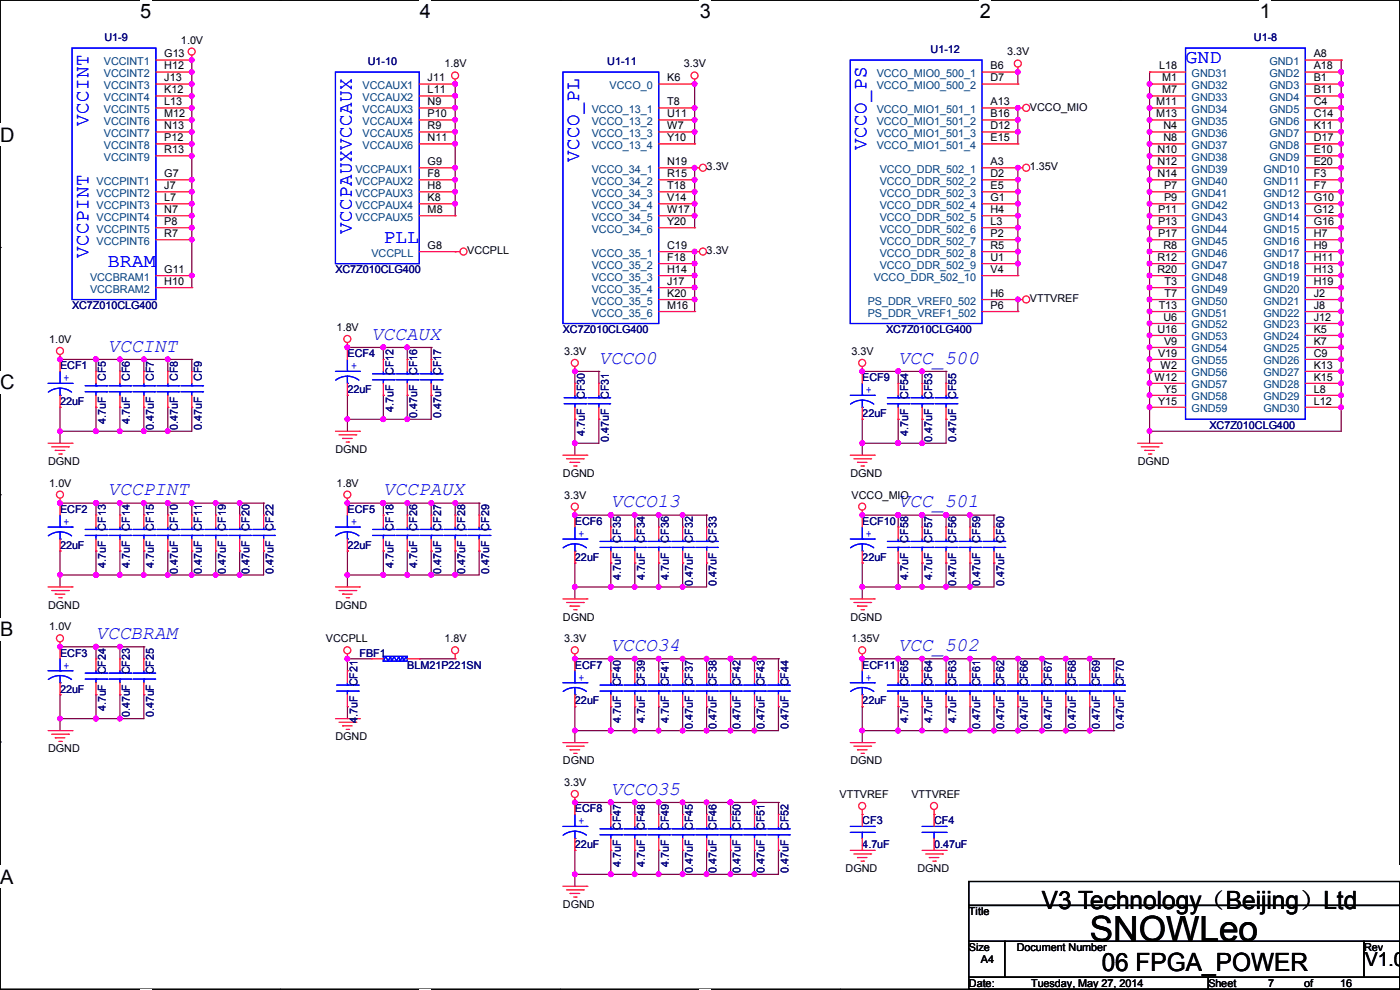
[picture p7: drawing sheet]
<svg xmlns="http://www.w3.org/2000/svg" width="297mm" height="210mm" viewBox="0 0 297 210" stroke-linecap="round" stroke-linejoin="round" font-family="sans-serif">
<defs><g id="words">
<text font-size="7.4" x="231.2" y="199.7">SNOWLeo</text>
<g font-size="5.3">
<text x="221" y="192.8">V3 Technology（Beijing）Ltd</text>
<text x="233.7" y="206">06 FPGA_POWER</text>
</g>
<g font-size="4.2">
<text x="29.7" y="3.9">5</text>
<text x="89.1" y="3.9">4</text>
<text x="148.5" y="3.9">3</text>
<text x="207.9" y="3.9">2</text>
<text x="267.3" y="3.9">1</text>
<text x="0" y="30.1">D</text>
<text x="0" y="82.5">C</text>
<text x="0" y="135">B</text>
<text x="0" y="187.4">A</text>
<text x="297" y="187.4">A</text>
</g>
<g font-size="4.2" fill="#00f">
<text x="18.8" y="26.7" transform="rotate(-90 18.8 26.7)">VCCINT</text>
<text x="122.9" y="34.3" transform="rotate(-90 122.9 34.3)">VCCO_PL</text>
<text x="183.9" y="31.8" transform="rotate(-90 183.9 31.8)">VCCO_PS</text>
<text x="74.6" y="49.6" transform="rotate(-90 74.6 49.6)">VCCPAUXVCCAUX</text>
<text x="18.8" y="54.7" transform="rotate(-90 18.8 54.7)">VCCPINT</text>
</g>
<g font-size="4.1" fill="#00f">
<text x="251.5" y="13.5">GND</text>
<text x="81.3" y="51.6">PLL</text>
<text x="22.9" y="56.6">BRAM</text>
<text x="22.9" y="74.6">VCCINT</text>
<text x="78.8" y="72.1">VCCAUX</text>
<text x="127" y="77.1">VCCO0</text>
<text x="190.5" y="77.1">VCC_500</text>
<text x="22.9" y="105.1">VCCPINT</text>
<text x="81.3" y="105.1">VCCPAUX</text>
<text x="129.6" y="107.6">VCCO13</text>
<text x="190.5" y="107.6">VCC_501</text>
<text x="20.4" y="135.6">VCCBRAM</text>
<text x="129.6" y="138.1">VCCO34</text>
<text x="190.5" y="138.1">VCC_502</text>
<text x="129.6" y="168.6">VCCO35</text>
</g>
<text font-size="4.1" x="289.6" y="204.9">V1.0</text>
<g font-size="2.3" fill="#000080">
<text x="22.1" y="8.7">U1-9</text>
<text x="197.4" y="11.3">U1-12</text>
<text x="266" y="8.7">U1-8</text>
<text x="78" y="13.8">U1-10</text>
<text x="128.8" y="13.8">U1-11</text>
<text x="71.2" y="58">XC7Z010CLG400</text>
<text x="15.3" y="65.6">XC7Z010CLG400</text>
<text x="119.4" y="70.7">XC7Z010CLG400</text>
<text x="188" y="70.7">XC7Z010CLG400</text>
<text x="73.7" y="75.8">ECF4</text>
<text x="12.7" y="78.3">ECF1</text>
<text x="22.5" y="80.8" transform="rotate(-90 22.5 80.8)">CF5</text>
<text x="27.6" y="80.8" transform="rotate(-90 27.6 80.8)">CF6</text>
<text x="32.6" y="80.8" transform="rotate(-90 32.6 80.8)">CF7</text>
<text x="37.7" y="80.8" transform="rotate(-90 37.7 80.8)">CF8</text>
<text x="42.8" y="80.8" transform="rotate(-90 42.8 80.8)">CF9</text>
<text x="73.7" y="83.4">22uF</text>
<text x="83.4" y="79.5" transform="rotate(-90 83.4 79.5)">CF12</text>
<text x="88.5" y="79.5" transform="rotate(-90 88.5 79.5)">CF16</text>
<text x="93.6" y="79.5" transform="rotate(-90 93.6 79.5)">CF17</text>
<text x="182.9" y="80.9">ECF9</text>
<text x="12.7" y="85.9">22uF</text>
<text x="22.5" y="90" transform="rotate(-90 22.5 90)">4.7uF</text>
<text x="27.6" y="90" transform="rotate(-90 27.6 90)">4.7uF</text>
<text x="83.4" y="87.4" transform="rotate(-90 83.4 87.4)">4.7uF</text>
<text x="88.5" y="88.7" transform="rotate(-90 88.5 88.7)">0.47uF</text>
<text x="93.6" y="88.7" transform="rotate(-90 93.6 88.7)">0.47uF</text>
<text x="124.1" y="84.6" transform="rotate(-90 124.1 84.6)">CF30</text>
<text x="129.2" y="84.6" transform="rotate(-90 129.2 84.6)">CF31</text>
<text x="182.9" y="88.5">22uF</text>
<text x="192.7" y="84.6" transform="rotate(-90 192.7 84.6)">CF54</text>
<text x="197.8" y="84.6" transform="rotate(-90 197.8 84.6)">CF53</text>
<text x="202.8" y="84.6" transform="rotate(-90 202.8 84.6)">CF55</text>
<text x="32.6" y="91.2" transform="rotate(-90 32.6 91.2)">0.47uF</text>
<text x="37.7" y="91.2" transform="rotate(-90 37.7 91.2)">0.47uF</text>
<text x="42.8" y="91.2" transform="rotate(-90 42.8 91.2)">0.47uF</text>
<text x="124.1" y="92.5" transform="rotate(-90 124.1 92.5)">4.7uF</text>
<text x="129.2" y="93.8" transform="rotate(-90 129.2 93.8)">0.47uF</text>
<text x="192.7" y="92.5" transform="rotate(-90 192.7 92.5)">4.7uF</text>
<text x="197.8" y="93.8" transform="rotate(-90 197.8 93.8)">0.47uF</text>
<text x="202.8" y="93.8" transform="rotate(-90 202.8 93.8)">0.47uF</text>
<text x="256.6" y="91">XC7Z010CLG400</text>
<text x="12.7" y="108.8">ECF2</text>
<text x="22.5" y="112.6" transform="rotate(-90 22.5 112.6)">CF13</text>
<text x="27.6" y="112.6" transform="rotate(-90 27.6 112.6)">CF14</text>
<text x="32.6" y="112.6" transform="rotate(-90 32.6 112.6)">CF15</text>
<text x="37.7" y="112.6" transform="rotate(-90 37.7 112.6)">CF10</text>
<text x="42.8" y="112.6" transform="rotate(-90 42.8 112.6)">CF11</text>
<text x="47.9" y="112.6" transform="rotate(-90 47.9 112.6)">CF19</text>
<text x="53" y="112.6" transform="rotate(-90 53 112.6)">CF20</text>
<text x="58" y="112.6" transform="rotate(-90 58 112.6)">CF22</text>
<text x="73.7" y="108.8">ECF5</text>
<text x="83.4" y="112.6" transform="rotate(-90 83.4 112.6)">CF18</text>
<text x="88.5" y="112.6" transform="rotate(-90 88.5 112.6)">CF26</text>
<text x="93.6" y="112.6" transform="rotate(-90 93.6 112.6)">CF27</text>
<text x="98.7" y="112.6" transform="rotate(-90 98.7 112.6)">CF28</text>
<text x="103.8" y="112.6" transform="rotate(-90 103.8 112.6)">CF29</text>
<text x="122" y="111.3">ECF6</text>
<text x="182.9" y="111.3">ECF10</text>
<text x="12.7" y="116.4">22uF</text>
<text x="73.7" y="116.4">22uF</text>
<text x="122" y="119">22uF</text>
<text x="131.7" y="115.1" transform="rotate(-90 131.7 115.1)">CF35</text>
<text x="136.8" y="115.1" transform="rotate(-90 136.8 115.1)">CF34</text>
<text x="141.9" y="115.1" transform="rotate(-90 141.9 115.1)">CF36</text>
<text x="146.9" y="115.1" transform="rotate(-90 146.9 115.1)">CF32</text>
<text x="152" y="115.1" transform="rotate(-90 152 115.1)">CF33</text>
<text x="182.9" y="119">22uF</text>
<text x="192.7" y="115.1" transform="rotate(-90 192.7 115.1)">CF58</text>
<text x="197.8" y="115.1" transform="rotate(-90 197.8 115.1)">CF57</text>
<text x="202.8" y="115.1" transform="rotate(-90 202.8 115.1)">CF56</text>
<text x="207.9" y="115.1" transform="rotate(-90 207.9 115.1)">CF59</text>
<text x="213" y="115.1" transform="rotate(-90 213 115.1)">CF60</text>
<text x="22.5" y="120.4" transform="rotate(-90 22.5 120.4)">4.7uF</text>
<text x="27.6" y="120.4" transform="rotate(-90 27.6 120.4)">4.7uF</text>
<text x="32.6" y="120.4" transform="rotate(-90 32.6 120.4)">4.7uF</text>
<text x="37.7" y="121.7" transform="rotate(-90 37.7 121.7)">0.47uF</text>
<text x="42.8" y="121.7" transform="rotate(-90 42.8 121.7)">0.47uF</text>
<text x="47.9" y="121.7" transform="rotate(-90 47.9 121.7)">0.47uF</text>
<text x="53" y="121.7" transform="rotate(-90 53 121.7)">0.47uF</text>
<text x="58" y="121.7" transform="rotate(-90 58 121.7)">0.47uF</text>
<text x="83.4" y="120.4" transform="rotate(-90 83.4 120.4)">4.7uF</text>
<text x="88.5" y="120.4" transform="rotate(-90 88.5 120.4)">4.7uF</text>
<text x="93.6" y="121.7" transform="rotate(-90 93.6 121.7)">0.47uF</text>
<text x="98.7" y="121.7" transform="rotate(-90 98.7 121.7)">0.47uF</text>
<text x="103.8" y="121.7" transform="rotate(-90 103.8 121.7)">0.47uF</text>
<text x="131.7" y="123" transform="rotate(-90 131.7 123)">4.7uF</text>
<text x="136.8" y="123" transform="rotate(-90 136.8 123)">4.7uF</text>
<text x="141.9" y="123" transform="rotate(-90 141.9 123)">4.7uF</text>
<text x="146.9" y="124.2" transform="rotate(-90 146.9 124.2)">0.47uF</text>
<text x="152" y="124.2" transform="rotate(-90 152 124.2)">0.47uF</text>
<text x="192.7" y="123" transform="rotate(-90 192.7 123)">4.7uF</text>
<text x="197.8" y="123" transform="rotate(-90 197.8 123)">4.7uF</text>
<text x="202.8" y="124.2" transform="rotate(-90 202.8 124.2)">0.47uF</text>
<text x="207.9" y="124.2" transform="rotate(-90 207.9 124.2)">0.47uF</text>
<text x="213" y="124.2" transform="rotate(-90 213 124.2)">0.47uF</text>
<text x="12.7" y="139.3">ECF3</text>
<text x="22.5" y="143" transform="rotate(-90 22.5 143)">CF24</text>
<text x="27.6" y="143" transform="rotate(-90 27.6 143)">CF23</text>
<text x="32.6" y="143" transform="rotate(-90 32.6 143)">CF25</text>
<text x="76.2" y="139.3">FBF1</text>
<text x="86.4" y="141.8">BLM21P221SN</text>
<text x="122" y="141.8">ECF7</text>
<text x="182.9" y="141.8">ECF11</text>
<text x="12.7" y="146.9">22uF</text>
<text x="75.8" y="145.6" transform="rotate(-90 75.8 145.6)">CF21</text>
<text x="122" y="149.4">22uF</text>
<text x="131.7" y="145.6" transform="rotate(-90 131.7 145.6)">CF40</text>
<text x="136.8" y="145.6" transform="rotate(-90 136.8 145.6)">CF39</text>
<text x="141.9" y="145.6" transform="rotate(-90 141.9 145.6)">CF41</text>
<text x="146.9" y="145.6" transform="rotate(-90 146.9 145.6)">CF37</text>
<text x="152" y="145.6" transform="rotate(-90 152 145.6)">CF38</text>
<text x="157.1" y="145.6" transform="rotate(-90 157.1 145.6)">CF42</text>
<text x="162.2" y="145.6" transform="rotate(-90 162.2 145.6)">CF43</text>
<text x="167.3" y="145.6" transform="rotate(-90 167.3 145.6)">CF44</text>
<text x="182.9" y="149.4">22uF</text>
<text x="192.7" y="145.6" transform="rotate(-90 192.7 145.6)">CF65</text>
<text x="197.8" y="145.6" transform="rotate(-90 197.8 145.6)">CF64</text>
<text x="202.8" y="145.6" transform="rotate(-90 202.8 145.6)">CF63</text>
<text x="207.9" y="145.6" transform="rotate(-90 207.9 145.6)">CF61</text>
<text x="213" y="145.6" transform="rotate(-90 213 145.6)">CF62</text>
<text x="218.1" y="145.6" transform="rotate(-90 218.1 145.6)">CF66</text>
<text x="223.2" y="145.6" transform="rotate(-90 223.2 145.6)">CF67</text>
<text x="228.2" y="145.6" transform="rotate(-90 228.2 145.6)">CF68</text>
<text x="233.3" y="145.6" transform="rotate(-90 233.3 145.6)">CF69</text>
<text x="238.4" y="145.6" transform="rotate(-90 238.4 145.6)">CF70</text>
<text x="22.5" y="150.9" transform="rotate(-90 22.5 150.9)">4.7uF</text>
<text x="27.6" y="152.2" transform="rotate(-90 27.6 152.2)">0.47uF</text>
<text x="32.6" y="152.2" transform="rotate(-90 32.6 152.2)">0.47uF</text>
<text x="75.8" y="153.5" transform="rotate(-90 75.8 153.5)">4.7uF</text>
<text x="131.7" y="153.5" transform="rotate(-90 131.7 153.5)">4.7uF</text>
<text x="136.8" y="153.5" transform="rotate(-90 136.8 153.5)">4.7uF</text>
<text x="141.9" y="153.5" transform="rotate(-90 141.9 153.5)">4.7uF</text>
<text x="146.9" y="154.7" transform="rotate(-90 146.9 154.7)">0.47uF</text>
<text x="152" y="154.7" transform="rotate(-90 152 154.7)">0.47uF</text>
<text x="157.1" y="154.7" transform="rotate(-90 157.1 154.7)">0.47uF</text>
<text x="162.2" y="154.7" transform="rotate(-90 162.2 154.7)">0.47uF</text>
<text x="167.3" y="154.7" transform="rotate(-90 167.3 154.7)">0.47uF</text>
<text x="192.7" y="153.5" transform="rotate(-90 192.7 153.5)">4.7uF</text>
<text x="197.8" y="153.5" transform="rotate(-90 197.8 153.5)">4.7uF</text>
<text x="202.8" y="153.5" transform="rotate(-90 202.8 153.5)">4.7uF</text>
<text x="207.9" y="154.7" transform="rotate(-90 207.9 154.7)">0.47uF</text>
<text x="213" y="154.7" transform="rotate(-90 213 154.7)">0.47uF</text>
<text x="218.1" y="154.7" transform="rotate(-90 218.1 154.7)">0.47uF</text>
<text x="223.2" y="154.7" transform="rotate(-90 223.2 154.7)">0.47uF</text>
<text x="228.2" y="154.7" transform="rotate(-90 228.2 154.7)">0.47uF</text>
<text x="233.3" y="154.7" transform="rotate(-90 233.3 154.7)">0.47uF</text>
<text x="238.4" y="154.7" transform="rotate(-90 238.4 154.7)">0.47uF</text>
<text x="122" y="172.3">ECF8</text>
<text x="122" y="179.9">22uF</text>
<text x="131.7" y="176.1" transform="rotate(-90 131.7 176.1)">CF47</text>
<text x="136.8" y="176.1" transform="rotate(-90 136.8 176.1)">CF48</text>
<text x="141.9" y="176.1" transform="rotate(-90 141.9 176.1)">CF49</text>
<text x="146.9" y="176.1" transform="rotate(-90 146.9 176.1)">CF45</text>
<text x="152" y="176.1" transform="rotate(-90 152 176.1)">CF46</text>
<text x="157.1" y="176.1" transform="rotate(-90 157.1 176.1)">CF50</text>
<text x="162.2" y="176.1" transform="rotate(-90 162.2 176.1)">CF51</text>
<text x="167.3" y="176.1" transform="rotate(-90 167.3 176.1)">CF52</text>
<text x="182.9" y="174.8">CF3</text>
<text x="182.9" y="179.9">4.7uF</text>
<text x="198.2" y="174.8">CF4</text>
<text x="198.2" y="179.9">0.47uF</text>
<text x="131.7" y="183.9" transform="rotate(-90 131.7 183.9)">4.7uF</text>
<text x="136.8" y="183.9" transform="rotate(-90 136.8 183.9)">4.7uF</text>
<text x="141.9" y="183.9" transform="rotate(-90 141.9 183.9)">4.7uF</text>
<text x="146.9" y="185.2" transform="rotate(-90 146.9 185.2)">0.47uF</text>
<text x="152" y="185.2" transform="rotate(-90 152 185.2)">0.47uF</text>
<text x="157.1" y="185.2" transform="rotate(-90 157.1 185.2)">0.47uF</text>
<text x="162.2" y="185.2" transform="rotate(-90 162.2 185.2)">0.47uF</text>
<text x="167.3" y="185.2" transform="rotate(-90 167.3 185.2)">0.47uF</text>
</g>
<g font-size="2.3">
<text x="38.4" y="9.2">1.0V</text>
<text x="213.7" y="11.8">3.3V</text>
<text x="34.8" y="12.2">G13</text>
<text x="34.8" y="14.7">H12</text>
<text x="34.8" y="17.3">J13</text>
<text x="90.7" y="17.3">J11</text>
<text x="94.3" y="14.3">1.8V</text>
<text x="141.5" y="17.3">K6</text>
<text x="145.1" y="14.3">3.3V</text>
<text x="210.1" y="14.7">B6</text>
<text x="210.1" y="17.3">D7</text>
<text x="245.9" y="14.7">L18</text>
<text x="246.6" y="17.3">M1</text>
<text x="278.7" y="12.2">A8</text>
<text x="278.7" y="14.7">A18</text>
<text x="278.7" y="17.3">B1</text>
<text x="34.8" y="19.8">K12</text>
<text x="34.8" y="22.4">L13</text>
<text x="90.7" y="19.8">L11</text>
<text x="90.7" y="22.4">N9</text>
<text x="141.5" y="22.4">T8</text>
<text x="210.1" y="22.4">A13</text>
<text x="218.5" y="23.5">VCCO_MIO</text>
<text x="245.3" y="22.4">M11</text>
<text x="246.6" y="19.8">M7</text>
<text x="278.7" y="19.8">B11</text>
<text x="278.7" y="22.4">C4</text>
<text x="34.8" y="24.9">M12</text>
<text x="34.8" y="27.4">N13</text>
<text x="34.8" y="30">P12</text>
<text x="90.7" y="24.9">P10</text>
<text x="90.7" y="27.4">R9</text>
<text x="90.7" y="30">N11</text>
<text x="141.5" y="24.9">U11</text>
<text x="141.5" y="27.4">W7</text>
<text x="141.5" y="30">Y10</text>
<text x="210.1" y="24.9">B16</text>
<text x="210.1" y="27.4">D12</text>
<text x="210.1" y="30">E15</text>
<text x="245.3" y="24.9">M13</text>
<text x="246.8" y="27.4">N4</text>
<text x="246.8" y="30">N8</text>
<text x="278.7" y="24.9">C14</text>
<text x="278.7" y="27.4">K11</text>
<text x="278.7" y="30">D17</text>
<text x="34.8" y="32.5">R13</text>
<text x="90.7" y="35.1">G9</text>
<text x="141.5" y="35.1">N19</text>
<text x="210.1" y="35.1">A3</text>
<text x="245.5" y="32.5">N10</text>
<text x="245.5" y="35.1">N12</text>
<text x="278.7" y="32.5">E10</text>
<text x="278.7" y="35.1">E20</text>
<text x="34.8" y="37.6">G7</text>
<text x="34.8" y="40.1">J7</text>
<text x="90.7" y="37.6">F8</text>
<text x="90.7" y="40.1">H8</text>
<text x="141.5" y="37.6">R15</text>
<text x="141.5" y="40.1">T18</text>
<text x="149.9" y="36.2">3.3V</text>
<text x="210.1" y="37.6">D2</text>
<text x="210.1" y="40.1">E5</text>
<text x="218.5" y="36.2">1.35V</text>
<text x="245.5" y="37.6">N14</text>
<text x="246.9" y="40.1">P7</text>
<text x="278.7" y="37.6">F3</text>
<text x="278.7" y="40.1">F7</text>
<text x="34.8" y="42.7">L7</text>
<text x="34.8" y="45.2">N7</text>
<text x="34.8" y="47.8">P8</text>
<text x="90.7" y="42.7">K8</text>
<text x="90.7" y="45.2">M8</text>
<text x="141.5" y="42.7">V14</text>
<text x="141.5" y="45.2">W17</text>
<text x="141.5" y="47.8">Y20</text>
<text x="210.1" y="42.7">G1</text>
<text x="210.1" y="45.2">H4</text>
<text x="210.1" y="47.8">L3</text>
<text x="245.7" y="45.2">P11</text>
<text x="245.7" y="47.8">P13</text>
<text x="246.9" y="42.7">P9</text>
<text x="278.7" y="42.7">G10</text>
<text x="278.7" y="45.2">G12</text>
<text x="278.7" y="47.8">G16</text>
<text x="34.8" y="50.3">R7</text>
<text x="90.7" y="52.8">G8</text>
<text x="99.1" y="53.9">VCCPLL</text>
<text x="141.5" y="52.8">C19</text>
<text x="149.9" y="53.9">3.3V</text>
<text x="210.1" y="50.3">P2</text>
<text x="210.1" y="52.8">R5</text>
<text x="245.7" y="50.3">P17</text>
<text x="246.8" y="52.8">R8</text>
<text x="278.7" y="50.3">H7</text>
<text x="278.7" y="52.8">H9</text>
<text x="34.8" y="57.9">G11</text>
<text x="141.5" y="55.4">F18</text>
<text x="141.5" y="57.9">H14</text>
<text x="210.1" y="55.4">U1</text>
<text x="210.1" y="57.9">V4</text>
<text x="245.5" y="55.4">R12</text>
<text x="245.5" y="57.9">R20</text>
<text x="278.7" y="55.4">H11</text>
<text x="278.7" y="57.9">H13</text>
<text x="34.8" y="60.5">H10</text>
<text x="141.5" y="60.5">J17</text>
<text x="141.5" y="63">K20</text>
<text x="141.5" y="65.5">M16</text>
<text x="210.1" y="63">H6</text>
<text x="210.1" y="65.5">P6</text>
<text x="218.5" y="64.1">VTTVREF</text>
<text x="245.8" y="65.5">T13</text>
<text x="247.1" y="60.5">T3</text>
<text x="247.1" y="63">T7</text>
<text x="278.7" y="60.5">H19</text>
<text x="278.7" y="63">J2</text>
<text x="278.7" y="65.5">J8</text>
<text x="71.4" y="70.2">1.8V</text>
<text x="245.5" y="70.6">U16</text>
<text x="246.8" y="68.1">U6</text>
<text x="278.7" y="68.1">J12</text>
<text x="278.7" y="70.6">K5</text>
<text x="10.5" y="72.7">1.0V</text>
<text x="119.7" y="75.3">3.3V</text>
<text x="180.6" y="75.3">3.3V</text>
<text x="245.7" y="75.7">V19</text>
<text x="246.9" y="73.2">V9</text>
<text x="278.7" y="73.2">K7</text>
<text x="278.7" y="75.7">C9</text>
<text x="244.9" y="80.8">W12</text>
<text x="246.2" y="78.2">W2</text>
<text x="247" y="83.3">Y5</text>
<text x="278.7" y="78.2">K13</text>
<text x="278.7" y="80.8">K15</text>
<text x="278.7" y="83.3">L8</text>
<text x="245.7" y="85.9">Y15</text>
<text x="278.7" y="85.9">L12</text>
<text x="10.2" y="98.6">DGND</text>
<text x="71.2" y="96.1">DGND</text>
<text x="119.4" y="101.2">DGND</text>
<text x="180.4" y="101.2">DGND</text>
<text x="241.4" y="98.6">DGND</text>
<text x="10.5" y="103.2">1.0V</text>
<text x="71.4" y="103.2">1.8V</text>
<text x="119.7" y="105.7">3.3V</text>
<text x="180.6" y="105.7">VCCO_MIO</text>
<text x="10.2" y="129.1">DGND</text>
<text x="71.2" y="129.1">DGND</text>
<text x="119.4" y="131.7">DGND</text>
<text x="180.4" y="131.7">DGND</text>
<text x="10.5" y="133.7">1.0V</text>
<text x="69.1" y="136.2">VCCPLL</text>
<text x="94.3" y="136.2">1.8V</text>
<text x="119.7" y="136.2">3.3V</text>
<text x="180.6" y="136.2">1.35V</text>
<text x="10.2" y="159.6">DGND</text>
<text x="71.2" y="157.1">DGND</text>
<text x="119.4" y="162.1">DGND</text>
<text x="119.7" y="166.7">3.3V</text>
<text x="180.4" y="162.1">DGND</text>
<text x="178.1" y="169.2">VTTVREF</text>
<text x="193.3" y="169.2">VTTVREF</text>
<text x="179.4" y="185">DGND</text>
<text x="194.6" y="185">DGND</text>
<text x="119.4" y="192.6">DGND</text>
<text x="205.5" y="194.1">Title</text>
<text x="205.5" y="201.8">Size</text>
<text x="215.7" y="201.8">Document Number</text>
<text x="289.4" y="201.8">Rev</text>
<text x="205.5" y="209.4">Date:</text>
<text x="208.1" y="204.3">A4</text>
<text x="218.7" y="209.4">Tuesday, May 27, 2014</text>
<text x="256.3" y="209.4">Sheet</text>
<text x="269" y="209.4">7</text>
<text x="276.7" y="209.4">of</text>
<text x="284.3" y="209.4">16</text>
</g>
<g font-size="2.3" fill="#004080">
<text x="22" y="13.8">VCCINT1</text>
<text x="22" y="16.3">VCCINT2</text>
<text x="186" y="16.3">VCCO_MIO0_500_1</text>
<text x="252.8" y="16.3">GND31</text>
<text x="269.3" y="13.8">GND1</text>
<text x="269.3" y="16.3">GND2</text>
<text x="22" y="18.9">VCCINT3</text>
<text x="22" y="21.4">VCCINT4</text>
<text x="22" y="24">VCCINT5</text>
<text x="76.9" y="18.9">VCCAUX1</text>
<text x="76.9" y="21.4">VCCAUX2</text>
<text x="76.9" y="24">VCCAUX3</text>
<text x="125.5" y="24">VCCO_13_1</text>
<text x="129.3" y="18.9">VCCO_0</text>
<text x="186" y="18.9">VCCO_MIO0_500_2</text>
<text x="186" y="24">VCCO_MIO1_501_1</text>
<text x="252.8" y="18.9">GND32</text>
<text x="252.8" y="21.4">GND33</text>
<text x="252.8" y="24">GND34</text>
<text x="269.3" y="18.9">GND3</text>
<text x="269.3" y="21.4">GND4</text>
<text x="269.3" y="24">GND5</text>
<text x="22" y="26.5">VCCINT6</text>
<text x="22" y="29">VCCINT7</text>
<text x="76.9" y="26.5">VCCAUX4</text>
<text x="76.9" y="29">VCCAUX5</text>
<text x="125.5" y="26.5">VCCO_13_2</text>
<text x="125.5" y="29">VCCO_13_3</text>
<text x="186" y="26.5">VCCO_MIO1_501_2</text>
<text x="186" y="29">VCCO_MIO1_501_3</text>
<text x="252.8" y="26.5">GND35</text>
<text x="252.8" y="29">GND36</text>
<text x="269.3" y="26.5">GND6</text>
<text x="269.3" y="29">GND7</text>
<text x="22" y="31.6">VCCINT8</text>
<text x="22" y="34.1">VCCINT9</text>
<text x="76.9" y="31.6">VCCAUX6</text>
<text x="125.5" y="31.6">VCCO_13_4</text>
<text x="186" y="31.6">VCCO_MIO1_501_4</text>
<text x="252.8" y="31.6">GND37</text>
<text x="252.8" y="34.1">GND38</text>
<text x="269.3" y="31.6">GND8</text>
<text x="269.3" y="34.1">GND9</text>
<text x="20.5" y="39.2">VCCPINT1</text>
<text x="20.5" y="41.7">VCCPINT2</text>
<text x="75.4" y="36.7">VCCPAUX1</text>
<text x="75.4" y="39.2">VCCPAUX2</text>
<text x="75.4" y="41.7">VCCPAUX3</text>
<text x="125.5" y="36.7">VCCO_34_1</text>
<text x="125.5" y="39.2">VCCO_34_2</text>
<text x="125.5" y="41.7">VCCO_34_3</text>
<text x="186.6" y="36.7">VCCO_DDR_502_1</text>
<text x="186.6" y="39.2">VCCO_DDR_502_2</text>
<text x="186.6" y="41.7">VCCO_DDR_502_3</text>
<text x="252.8" y="36.7">GND39</text>
<text x="252.8" y="39.2">GND40</text>
<text x="252.8" y="41.7">GND41</text>
<text x="268" y="36.7">GND10</text>
<text x="268" y="39.2">GND11</text>
<text x="268" y="41.7">GND12</text>
<text x="20.5" y="44.3">VCCPINT3</text>
<text x="20.5" y="46.8">VCCPINT4</text>
<text x="75.4" y="44.3">VCCPAUX4</text>
<text x="75.4" y="46.8">VCCPAUX5</text>
<text x="125.5" y="44.3">VCCO_34_4</text>
<text x="125.5" y="46.8">VCCO_34_5</text>
<text x="186.6" y="44.3">VCCO_DDR_502_4</text>
<text x="186.6" y="46.8">VCCO_DDR_502_5</text>
<text x="252.8" y="44.3">GND42</text>
<text x="252.8" y="46.8">GND43</text>
<text x="268" y="44.3">GND13</text>
<text x="268" y="46.8">GND14</text>
<text x="20.5" y="49.4">VCCPINT5</text>
<text x="20.5" y="51.9">VCCPINT6</text>
<text x="125.5" y="49.4">VCCO_34_6</text>
<text x="186.6" y="49.4">VCCO_DDR_502_6</text>
<text x="186.6" y="51.9">VCCO_DDR_502_7</text>
<text x="252.8" y="49.4">GND44</text>
<text x="252.8" y="51.9">GND45</text>
<text x="268" y="49.4">GND15</text>
<text x="268" y="51.9">GND16</text>
<text x="19.1" y="59.5">VCCBRAM1</text>
<text x="78.8" y="54.4">VCCPLL</text>
<text x="125.5" y="54.4">VCCO_35_1</text>
<text x="125.5" y="57">VCCO_35_2</text>
<text x="125.5" y="59.5">VCCO_35_3</text>
<text x="185.3" y="59.5">VCCO_DDR_502_10</text>
<text x="186.6" y="54.4">VCCO_DDR_502_8</text>
<text x="186.6" y="57">VCCO_DDR_502_9</text>
<text x="252.8" y="54.4">GND46</text>
<text x="252.8" y="57">GND47</text>
<text x="252.8" y="59.5">GND48</text>
<text x="268" y="54.4">GND17</text>
<text x="268" y="57">GND18</text>
<text x="268" y="59.5">GND19</text>
<text x="19.1" y="62.1">VCCBRAM2</text>
<text x="125.5" y="62.1">VCCO_35_4</text>
<text x="125.5" y="64.6">VCCO_35_5</text>
<text x="184.1" y="64.6">PS_DDR_VREF0_502</text>
<text x="252.8" y="62.1">GND49</text>
<text x="252.8" y="64.6">GND50</text>
<text x="268" y="62.1">GND20</text>
<text x="268" y="64.6">GND21</text>
<text x="125.5" y="67.1">VCCO_35_6</text>
<text x="184.1" y="67.1">PS_DDR_VREF1_502</text>
<text x="252.8" y="67.1">GND51</text>
<text x="252.8" y="69.7">GND52</text>
<text x="268" y="67.1">GND22</text>
<text x="268" y="69.7">GND23</text>
<text x="252.8" y="72.2">GND53</text>
<text x="252.8" y="74.8">GND54</text>
<text x="252.8" y="77.3">GND55</text>
<text x="268" y="72.2">GND24</text>
<text x="268" y="74.8">GND25</text>
<text x="268" y="77.3">GND26</text>
<text x="252.8" y="79.8">GND56</text>
<text x="252.8" y="82.4">GND57</text>
<text x="268" y="79.8">GND27</text>
<text x="268" y="82.4">GND28</text>
<text x="252.8" y="84.9">GND58</text>
<text x="252.8" y="87.5">GND59</text>
<text x="268" y="84.9">GND29</text>
<text x="268" y="87.5">GND30</text>
</g>
<g font-size="2.3" fill="#00f">
<text x="13.5" y="80.9">+</text>
<text x="74.5" y="78.4">+</text>
<text x="183.7" y="83.4">+</text>
<text x="13.5" y="111.4">+</text>
<text x="74.5" y="111.4">+</text>
<text x="122.7" y="113.9">+</text>
<text x="183.7" y="113.9">+</text>
<text x="13.5" y="141.9">+</text>
<text x="122.7" y="144.4">+</text>
<text x="183.7" y="144.4">+</text>
<text x="122.7" y="174.9">+</text>
</g>
</g></defs>
<path d="M0 0h297v209.8h-297z" fill="none" stroke="#000" stroke-width=".25"/>
<g fill="#fff">
<path d="M29.7 0h2.4v4.8h-2.4z"/>
<path d="M29.7 209.8h2.4v.2h-2.4z"/>
</g>
<path d="M59.4 0h.1M59.4 209.8h.1" fill="none" stroke="#000" stroke-width=".25"/>
<g fill="#fff">
<path d="M89.1 0h2.3v4.8h-2.3z"/>
<path d="M89.1 209.8h2.3v.2h-2.3z"/>
</g>
<path d="M118.8 0h.1M118.8 209.8h.1" fill="none" stroke="#000" stroke-width=".25"/>
<g fill="#fff">
<path d="M148.5 0h2.3v4.8h-2.3z"/>
<path d="M148.5 209.8h2.3v.2h-2.3z"/>
</g>
<path d="M178.2 0h.1M178.2 209.8h.1" fill="none" stroke="#000" stroke-width=".25"/>
<g fill="#fff">
<path d="M207.9 0h2.3v4.8h-2.3z"/>
<path d="M207.9 209.8h2.3v.2h-2.3z"/>
</g>
<path d="M237.6 0h.1M237.6 209.8h.1" fill="none" stroke="#000" stroke-width=".25"/>
<g fill="#fff">
<path d="M267.3 0h2.3v4.8h-2.3z"/>
<path d="M267.3 209.8h2.3v.2h-2.3z"/>
<path d="M0 26.2h3.1v4.8h-3.1z"/>
<path d="M0 78.7h3.1v4.7h-3.1z"/>
</g>
<path d="M0 52.5h.1M297 52.5h.1" fill="none" stroke="#000" stroke-width=".25"/>
<path d="M0 131.1h2.9v4.8h-2.9z" fill="#fff"/>
<path d="M0 104.9h.1M297 104.9h.1" fill="none" stroke="#000" stroke-width=".25"/>
<g fill="#fff">
<path d="M0 183.6h2.9v4.7h-2.9z"/>
<path d="M296.9 183.6h.1v4.7h-.1z"/>
</g>
<path d="M0 157.4h.1M297 157.4h.1M205.5 187h91.5v5.1h-91.5zM205.5 192.1h91.5v7.6h-91.5zM205.5 199.7h7.6v7.6h-7.6zM213.1 199.7h76.2v7.6h-76.2zM289.3 199.7h7.7v7.6h-7.7zM205.5 207.3h50.8v2.5h-50.8zM256.3 207.3h40.7v2.5h-40.7z" fill="none" stroke="#000" stroke-width=".25"/>
<g fill="none" stroke="#800040" stroke-width=".25">
<path d="M40.7 17.8h.1M40.7 12.7h.1M40.7 15.3h.1M40.7 12.7v48.3M96.6 17.8h.1M96.6 17.8v28M147.4 17.8h.1M147.4 17.8v12.7M215.9 15.3h.1M215.9 15.3v2.5M243.9 15.3h.1M243.9 17.8h.1"/>
<path d="M243.9 15.3v78.7M284.5 15.3h.1M284.5 12.7h.1M284.5 17.8h.1M284.5 12.7v78.8h-40.6M40.7 20.4h.1M40.7 22.9h.1M40.7 30.5h.1M40.7 25.4h.1M40.7 28h.1M40.7 38.1h.1M40.7 33.1h.1"/>
<path d="M96.6 20.4h.1M96.6 30.5h.1M96.6 25.4h.1M96.6 28h.1M96.6 22.9h.1M96.6 38.1h.1M96.6 35.6h.1M147.4 28h.1M147.4 25.4h.1M147.4 22.9h.1M147.4 38.1h.1M147.4 35.6h.1"/>
<path d="M147.4 35.6v12.7M215.9 35.6h.1M215.9 38.1h.1M215.9 28h.1M215.9 25.4h.1M215.9 22.9h.1M215.9 22.9v7.6M215.9 35.6v22.9M243.9 22.9h.1M243.9 38.1h.1M243.9 20.4h.1M243.9 25.4h.1"/>
<path d="M243.9 35.6h.1M243.9 28h.1M243.9 33.1h.1M243.9 30.5h.1M284.5 33.1h.1M284.5 25.4h.1M284.5 38.1h.1M284.5 30.5h.1M284.5 28h.1M284.5 22.9h.1M284.5 20.4h.1M284.5 35.6h.1"/>
<path d="M40.7 58.5h.1M40.7 40.7h.1M40.7 45.8h.1M40.7 50.8h.1M40.7 43.2h.1M40.7 48.3h.1M96.6 43.2h.1M96.6 40.7h.1M147.4 45.8h.1M147.4 43.2h.1M147.4 40.7h.1M147.4 53.4h.1"/>
<path d="M147.4 58.5h.1M147.4 55.9h.1M147.4 53.4v12.7M215.9 55.9h.1M215.9 43.2h.1M215.9 53.4h.1M215.9 40.7h.1M215.9 50.8h.1M215.9 48.3h.1M215.9 45.8h.1M243.9 40.7h.1M243.9 45.8h.1"/>
<path d="M243.9 55.9h.1M243.9 58.5h.1M243.9 53.4h.1M243.9 50.8h.1M243.9 43.2h.1M243.9 48.3h.1M284.5 53.4h.1M284.5 58.5h.1M284.5 50.8h.1M284.5 55.9h.1M284.5 48.3h.1M284.5 43.2h.1"/>
<path d="M284.5 45.8h.1M284.5 40.7h.1M12.7 76.2h.1M12.7 76.2h28M20.4 76.2h.1M20.4 76.2v2.6M25.4 76.2h.1M25.4 76.2v2.6M30.5 76.2h.1M30.5 76.2v2.6M35.6 76.2h.1M35.6 76.2v2.6"/>
<path d="M40.7 76.2h.1M40.7 76.2v2.6M73.7 73.7h.1M73.7 73.7h17.8M81.3 73.7h.1M81.3 73.7v2.5M86.4 73.7h.1M86.4 73.7v2.5M91.5 73.7h.1M91.5 73.7v2.5M122 78.8h.1M122 78.8v2.5"/>
<path d="M122 78.8h5M127 78.8h.1M127 78.8v2.5M147.4 63.5h.1M147.4 61h.1M182.9 78.8h.1M182.9 78.8h17.8M190.5 78.8h.1M190.5 78.8v2.5M195.6 78.8h.1M195.6 78.8v2.5M200.7 78.8h.1"/>
<path d="M200.7 78.8v2.5M215.9 63.5h.1M215.9 63.5v2.6M243.9 71.2h.1M243.9 66.1h.1M243.9 68.6h.1M243.9 78.8h.1M243.9 63.5h.1M243.9 76.2h.1M243.9 61h.1M243.9 73.7h.1M284.5 76.2h.1"/>
<path d="M284.5 61h.1M284.5 78.8h.1M284.5 73.7h.1M284.5 68.6h.1M284.5 71.2h.1M284.5 66.1h.1M284.5 63.5h.1M12.7 86.4h.1M12.7 91.5h.1M12.7 86.4v7.6M20.4 86.4h.1M20.4 91.5h.1"/>
<path d="M20.4 86.4v5.1M25.4 86.4h.1M25.4 91.5h.1M25.4 86.4v5.1M30.5 86.4h.1M30.5 91.5h.1M30.5 86.4v5.1M35.6 86.4h.1M35.6 91.5h.1M35.6 86.4v5.1M40.7 86.4h.1M40.7 86.4v5.1h-28"/>
<path d="M73.7 83.9h.1M73.7 88.9h.1M73.7 83.9v7.6M81.3 83.9h.1M81.3 88.9h.1M81.3 83.9v5M86.4 83.9h.1M86.4 88.9h.1M86.4 83.9v5M91.5 83.9h.1M91.5 83.9v5h-17.8M122 88.9h.1"/>
<path d="M122 94h.1M122 88.9v7.7M127 88.9h.1M127 88.9v5.1h-5M182.9 88.9h.1M182.9 94h.1M182.9 88.9v7.7M190.5 88.9h.1M190.5 94h.1M190.5 88.9v5.1M195.6 94h.1M195.6 88.9h.1"/>
<path d="M195.6 88.9v5.1M200.7 88.9h.1M200.7 88.9v5.1h-17.8M243.9 91.5h.1M243.9 81.3h.1M243.9 86.4h.1M243.9 83.9h.1M284.5 86.4h.1M284.5 83.9h.1M284.5 81.3h.1M12.7 116.9h.1M12.7 106.7h.1"/>
<path d="M12.7 116.9v7.6M12.7 106.7h43.2M20.4 116.9h.1M20.4 106.7h.1M20.4 106.7v2.6M20.4 116.9v5.1M25.4 106.7h.1M25.4 116.9h.1M25.4 106.7v2.6M25.4 116.9v5.1M30.5 106.7h.1M30.5 116.9h.1"/>
<path d="M30.5 106.7v2.6M30.5 116.9v5.1M35.6 106.7h.1M35.6 116.9h.1M35.6 106.7v2.6M35.6 116.9v5.1M40.7 106.7h.1M40.7 116.9h.1M40.7 106.7v2.6M40.7 116.9v5.1M45.8 106.7h.1M45.8 116.9h.1"/>
<path d="M45.8 106.7v2.6M45.8 116.9v5.1M50.8 106.7h.1M50.8 116.9h.1M50.8 106.7v2.6M50.8 116.9v5.1M55.9 106.7h.1M55.9 116.9h.1M55.9 116.9v5.1h-43.2M55.9 106.7v2.6M73.7 116.9h.1M73.7 106.7h.1"/>
<path d="M73.7 106.7h27.9M73.7 116.9v7.6M81.3 116.9h.1M81.3 106.7h.1M81.3 106.7v2.6M81.3 116.9v5.1M86.4 106.7h.1M86.4 116.9h.1M86.4 106.7v2.6M86.4 116.9v5.1M91.5 106.7h.1M91.5 116.9h.1"/>
<path d="M91.5 106.7v2.6M91.5 116.9v5.1M96.6 116.9h.1M96.6 106.7h.1M96.6 106.7v2.6M96.6 116.9v5.1M101.6 106.7h.1M101.6 116.9h.1M101.6 116.9v5.1h-27.9M101.6 106.7v2.6M122 119.4h.1M122 109.3h.1"/>
<path d="M122 119.4v7.6M122 109.3h27.9M129.6 119.4h.1M129.6 109.3h.1M129.6 109.3v2.5M129.6 119.4v5.1M134.7 109.3h.1M134.7 119.4h.1M134.7 109.3v2.5M134.7 119.4v5.1M139.7 109.3h.1M139.7 119.4h.1"/>
<path d="M139.7 109.3v2.5M139.7 119.4v5.1M144.8 119.4h.1M144.8 109.3h.1M144.8 109.3v2.5M144.8 119.4v5.1M149.9 109.3h.1M149.9 119.4h.1M149.9 109.3v2.5M149.9 119.4v5.1h-27.9M182.9 119.4h.1M182.9 109.3h.1"/>
<path d="M182.9 109.3h28M182.9 119.4v7.6M190.5 119.4h.1M190.5 109.3h.1M190.5 109.3v2.5M190.5 119.4v5.1M195.6 109.3h.1M195.6 119.4h.1M195.6 109.3v2.5M195.6 119.4v5.1M200.7 119.4h.1M200.7 109.3h.1"/>
<path d="M200.7 109.3v2.5M200.7 119.4v5.1M205.8 109.3h.1M205.8 119.4h.1M205.8 109.3v2.5M205.8 119.4v5.1M210.9 109.3h.1M210.9 119.4h.1M210.9 119.4v5.1h-28M210.9 109.3v2.5M12.7 122h.1M12.7 137.2h.1"/>
<path d="M12.7 137.2h17.8M20.4 122h.1M20.4 137.2h.1M20.4 137.2v2.5M25.4 122h.1M25.4 137.2h.1M25.4 137.2v2.5M30.5 122h.1M30.5 137.2h.1M30.5 137.2v2.5M35.6 122h.1M40.7 122h.1"/>
<path d="M45.8 122h.1M50.8 122h.1M73.7 122h.1M73.7 139.7h.1M73.7 139.7v2.6M73.7 139.7h5.1M81.3 122h.1M86.4 122h.1M88.9 139.7h.1M88.9 139.7h7.7M91.5 122h.1M96.6 122h.1"/>
<path d="M122 124.5h.1M122 139.7h.1M122 139.7h43.1M129.6 124.5h.1M129.6 139.7h.1M129.6 139.7v2.6M134.7 124.5h.1M134.7 139.7h.1M134.7 139.7v2.6M139.7 139.7h.1M139.7 124.5h.1M139.7 139.7v2.6"/>
<path d="M144.8 124.5h.1M144.8 139.7h.1M144.8 139.7v2.6M149.9 139.7h.1M149.9 139.7v2.6M155 139.7h.1M155 139.7v2.6M160.1 139.7h.1M160.1 139.7v2.6M165.1 139.7h.1M165.1 139.7v2.6M182.9 124.5h.1"/>
<path d="M182.9 139.7h.1M182.9 139.7h53.4M190.5 124.5h.1M190.5 139.7h.1M190.5 139.7v2.6M195.6 124.5h.1M195.6 139.7h.1M195.6 139.7v2.6M200.7 124.5h.1M200.7 139.7h.1M200.7 139.7v2.6M205.8 124.5h.1"/>
<path d="M205.8 139.7h.1M205.8 139.7v2.6M210.9 139.7h.1M210.9 139.7v2.6M215.9 139.7h.1M215.9 139.7v2.6M221 139.7h.1M221 139.7v2.6M226.1 139.7h.1M226.1 139.7v2.6M231.2 139.7h.1M231.2 139.7v2.6"/>
<path d="M236.3 139.7h.1M236.3 139.7v2.6M12.7 147.4h.1M12.7 152.4h.1M12.7 147.4v7.6M20.4 147.4h.1M20.4 152.4h.1M20.4 147.4v5M25.4 147.4h.1M25.4 152.4h.1M25.4 147.4v5M30.5 147.4h.1"/>
<path d="M30.5 147.4v5h-17.8M73.7 149.9h.1M73.7 149.9v2.5M122 149.9h.1M122 155h.1M122 149.9v7.6M129.6 149.9h.1M129.6 155h.1M129.6 149.9v5.1M134.7 155h.1M134.7 149.9h.1M134.7 149.9v5.1"/>
<path d="M139.7 149.9h.1M139.7 155h.1M139.7 149.9v5.1M144.8 155h.1M144.8 149.9h.1M144.8 149.9v5.1M149.9 149.9h.1M149.9 155h.1M149.9 149.9v5.1M155 149.9h.1M155 155h.1M155 149.9v5.1"/>
<path d="M160.1 149.9h.1M160.1 155h.1M160.1 149.9v5.1M165.1 149.9h.1M165.1 149.9v5.1h-43.1M182.9 149.9h.1M182.9 155h.1M182.9 155h53.4M182.9 149.9v7.6M190.5 149.9h.1M190.5 155h.1M190.5 149.9v5.1"/>
<path d="M195.6 155h.1M195.6 149.9h.1M195.6 149.9v5.1M200.7 155h.1M200.7 149.9h.1M200.7 149.9v5.1M205.8 149.9h.1M205.8 155h.1M205.8 149.9v5.1M210.9 149.9h.1M210.9 149.9v5.1M215.9 149.9h.1"/>
<path d="M215.9 155h.1M215.9 149.9v5.1M221 149.9h.1M221 155h.1M221 149.9v5.1M226.1 149.9h.1M226.1 155h.1M226.1 149.9v5.1M231.2 149.9h.1M231.2 155h.1M231.2 149.9v5.1M236.3 149.9h.1"/>
<path d="M236.3 155h.1M236.3 149.9v5.1M122 170.2h.1M122 170.2h43.1M129.6 170.2h.1M129.6 170.2v2.6M134.7 170.2h.1M134.7 170.2v2.6M139.7 170.2h.1M139.7 170.2v2.6M144.8 170.2h.1M144.8 170.2v2.6"/>
<path d="M149.9 170.2h.1M149.9 170.2v2.6M155 170.2h.1M155 170.2v2.6M160.1 170.2h.1M160.1 170.2v2.6M165.1 170.2h.1M165.1 170.2v2.6M122 180.4h.1M122 185.5h.1M122 180.4v7.6M129.6 180.4h.1"/>
<path d="M129.6 185.5h.1M129.6 180.4v5.1M134.7 185.5h.1M134.7 180.4h.1M134.7 180.4v5.1M139.7 180.4h.1M139.7 185.5h.1M139.7 180.4v5.1M144.8 185.5h.1M144.8 180.4h.1M144.8 180.4v5.1M149.9 180.4h.1"/>
<path d="M149.9 185.5h.1M149.9 180.4v5.1M155 180.4h.1M155 185.5h.1M155 180.4v5.1M160.1 180.4h.1M160.1 185.5h.1M160.1 180.4v5.1M165.1 180.4h.1M165.1 180.4v5.1h-43.1"/>
</g>
<g fill="#f0f" stroke="#f0f" stroke-width=".25">
<circle cx="20.3" cy="76.2" r=".49"/>
<circle cx="12.7" cy="76.2" r=".49"/>
<circle cx="25.4" cy="76.2" r=".49"/>
<circle cx="20.3" cy="91.5" r=".49"/>
<circle cx="12.7" cy="91.5" r=".49"/>
<circle cx="25.4" cy="91.5" r=".49"/>
<circle cx="243.9" cy="71.1" r=".49"/>
<circle cx="243.9" cy="40.7" r=".49"/>
<circle cx="243.9" cy="22.9" r=".49"/>
<circle cx="243.9" cy="45.7" r=".49"/>
<circle cx="243.9" cy="66.1" r=".49"/>
<circle cx="243.9" cy="55.9" r=".49"/>
<circle cx="243.9" cy="68.6" r=".49"/>
<circle cx="243.9" cy="38.1" r=".49"/>
<circle cx="243.9" cy="20.3" r=".49"/>
<circle cx="243.9" cy="78.8" r=".49"/>
<circle cx="243.9" cy="25.4" r=".49"/>
<circle cx="243.9" cy="17.8" r=".49"/>
<circle cx="243.9" cy="63.5" r=".49"/>
<circle cx="243.9" cy="58.4" r=".49"/>
<circle cx="243.9" cy="53.4" r=".49"/>
<circle cx="243.9" cy="91.5" r=".49"/>
<circle cx="243.9" cy="81.3" r=".49"/>
<circle cx="243.9" cy="35.6" r=".49"/>
<circle cx="243.9" cy="76.2" r=".49"/>
<circle cx="243.9" cy="28" r=".49"/>
<circle cx="243.9" cy="61" r=".49"/>
<circle cx="243.9" cy="50.8" r=".49"/>
<circle cx="243.9" cy="33" r=".49"/>
<circle cx="243.9" cy="73.7" r=".49"/>
<circle cx="243.9" cy="43.2" r=".49"/>
<circle cx="243.9" cy="48.3" r=".49"/>
<circle cx="243.9" cy="30.5" r=".49"/>
<circle cx="284.5" cy="86.4" r=".49"/>
<circle cx="284.5" cy="76.2" r=".49"/>
<circle cx="284.5" cy="53.4" r=".49"/>
<circle cx="284.5" cy="33" r=".49"/>
<circle cx="284.5" cy="83.8" r=".49"/>
<circle cx="284.5" cy="61" r=".49"/>
<circle cx="284.5" cy="25.4" r=".49"/>
<circle cx="284.5" cy="78.8" r=".49"/>
<circle cx="284.5" cy="38.1" r=".49"/>
<circle cx="284.5" cy="15.3" r=".49"/>
<circle cx="284.5" cy="73.7" r=".49"/>
<circle cx="284.5" cy="30.5" r=".49"/>
<circle cx="284.5" cy="28" r=".49"/>
<circle cx="284.5" cy="68.6" r=".49"/>
<circle cx="284.5" cy="58.4" r=".49"/>
<circle cx="284.5" cy="22.9" r=".49"/>
<circle cx="284.5" cy="71.1" r=".49"/>
<circle cx="284.5" cy="50.8" r=".49"/>
<circle cx="284.5" cy="66.1" r=".49"/>
<circle cx="284.5" cy="55.9" r=".49"/>
<circle cx="284.5" cy="81.3" r=".49"/>
<circle cx="284.5" cy="48.3" r=".49"/>
<circle cx="284.5" cy="43.2" r=".49"/>
<circle cx="284.5" cy="20.3" r=".49"/>
<circle cx="284.5" cy="63.5" r=".49"/>
<circle cx="284.5" cy="35.6" r=".49"/>
<circle cx="284.5" cy="45.7" r=".49"/>
<circle cx="284.5" cy="40.7" r=".49"/>
<circle cx="284.5" cy="17.8" r=".49"/>
<circle cx="40.7" cy="20.3" r=".49"/>
<circle cx="40.7" cy="17.8" r=".49"/>
<circle cx="40.7" cy="22.9" r=".49"/>
<circle cx="40.7" cy="12.7" r=".49"/>
<circle cx="40.7" cy="30.5" r=".49"/>
<circle cx="40.7" cy="15.3" r=".49"/>
<circle cx="40.7" cy="25.4" r=".49"/>
<circle cx="40.7" cy="28" r=".49"/>
<circle cx="40.7" cy="58.4" r=".49"/>
<circle cx="40.7" cy="40.7" r=".49"/>
<circle cx="40.7" cy="45.7" r=".49"/>
<circle cx="40.7" cy="38.1" r=".49"/>
<circle cx="40.7" cy="50.8" r=".49"/>
<circle cx="40.7" cy="43.2" r=".49"/>
<circle cx="40.7" cy="33" r=".49"/>
<circle cx="40.7" cy="48.3" r=".49"/>
<circle cx="96.5" cy="20.3" r=".49"/>
<circle cx="96.5" cy="17.8" r=".49"/>
<circle cx="96.5" cy="43.2" r=".49"/>
<circle cx="96.5" cy="30.5" r=".49"/>
<circle cx="96.5" cy="25.4" r=".49"/>
<circle cx="96.5" cy="28" r=".49"/>
<circle cx="96.5" cy="22.9" r=".49"/>
<circle cx="96.5" cy="40.7" r=".49"/>
<circle cx="96.5" cy="38.1" r=".49"/>
<circle cx="96.5" cy="35.6" r=".49"/>
<circle cx="243.9" cy="86.4" r=".49"/>
<circle cx="243.9" cy="83.8" r=".49"/>
<circle cx="215.9" cy="15.3" r=".49"/>
<circle cx="215.9" cy="55.9" r=".49"/>
<circle cx="215.9" cy="43.2" r=".49"/>
<circle cx="215.9" cy="53.4" r=".49"/>
<circle cx="215.9" cy="40.7" r=".49"/>
<circle cx="215.9" cy="35.6" r=".49"/>
<circle cx="215.9" cy="50.8" r=".49"/>
<circle cx="215.9" cy="38.1" r=".49"/>
<circle cx="215.9" cy="48.3" r=".49"/>
<circle cx="215.9" cy="45.7" r=".49"/>
<circle cx="215.9" cy="63.5" r=".49"/>
<circle cx="215.9" cy="28" r=".49"/>
<circle cx="215.9" cy="25.4" r=".49"/>
<circle cx="215.9" cy="22.9" r=".49"/>
<circle cx="147.3" cy="28" r=".49"/>
<circle cx="147.3" cy="17.8" r=".49"/>
<circle cx="147.3" cy="25.4" r=".49"/>
<circle cx="147.3" cy="22.9" r=".49"/>
<circle cx="35.6" cy="76.2" r=".49"/>
<circle cx="30.5" cy="76.2" r=".49"/>
<circle cx="35.6" cy="91.5" r=".49"/>
<circle cx="30.5" cy="91.5" r=".49"/>
<circle cx="35.6" cy="106.7" r=".49"/>
<circle cx="30.5" cy="106.7" r=".49"/>
<circle cx="35.6" cy="121.9" r=".49"/>
<circle cx="30.5" cy="121.9" r=".49"/>
<circle cx="40.7" cy="121.9" r=".49"/>
<circle cx="20.3" cy="106.7" r=".49"/>
<circle cx="12.7" cy="106.7" r=".49"/>
<circle cx="25.4" cy="106.7" r=".49"/>
<circle cx="20.3" cy="121.9" r=".49"/>
<circle cx="12.7" cy="121.9" r=".49"/>
<circle cx="25.4" cy="121.9" r=".49"/>
<circle cx="45.7" cy="106.7" r=".49"/>
<circle cx="50.8" cy="106.7" r=".49"/>
<circle cx="50.8" cy="121.9" r=".49"/>
<circle cx="45.7" cy="121.9" r=".49"/>
<circle cx="20.3" cy="137.2" r=".49"/>
<circle cx="12.7" cy="137.2" r=".49"/>
<circle cx="25.4" cy="137.2" r=".49"/>
<circle cx="20.3" cy="152.4" r=".49"/>
<circle cx="12.7" cy="152.4" r=".49"/>
<circle cx="25.4" cy="152.4" r=".49"/>
<circle cx="81.3" cy="73.7" r=".49"/>
<circle cx="73.7" cy="73.7" r=".49"/>
<circle cx="81.3" cy="88.9" r=".49"/>
<circle cx="73.7" cy="88.9" r=".49"/>
<circle cx="86.4" cy="88.9" r=".49"/>
<circle cx="86.4" cy="73.7" r=".49"/>
<circle cx="86.4" cy="121.9" r=".49"/>
<circle cx="91.5" cy="106.7" r=".49"/>
<circle cx="86.4" cy="106.7" r=".49"/>
<circle cx="81.3" cy="106.7" r=".49"/>
<circle cx="73.7" cy="106.7" r=".49"/>
<circle cx="81.3" cy="121.9" r=".49"/>
<circle cx="73.7" cy="121.9" r=".49"/>
<circle cx="91.5" cy="121.9" r=".49"/>
<circle cx="96.5" cy="121.9" r=".49"/>
<circle cx="96.5" cy="106.7" r=".49"/>
<circle cx="147.3" cy="45.7" r=".49"/>
<circle cx="147.3" cy="38.1" r=".49"/>
<circle cx="147.3" cy="35.6" r=".49"/>
<circle cx="147.3" cy="43.2" r=".49"/>
<circle cx="147.3" cy="40.7" r=".49"/>
<circle cx="147.3" cy="63.5" r=".49"/>
<circle cx="147.3" cy="53.4" r=".49"/>
<circle cx="147.3" cy="61" r=".49"/>
<circle cx="147.3" cy="58.4" r=".49"/>
<circle cx="147.3" cy="55.9" r=".49"/>
<circle cx="121.9" cy="94" r=".49"/>
<circle cx="121.9" cy="78.8" r=".49"/>
<circle cx="144.8" cy="124.5" r=".49"/>
<circle cx="144.8" cy="109.2" r=".49"/>
<circle cx="134.6" cy="124.5" r=".49"/>
<circle cx="139.7" cy="109.2" r=".49"/>
<circle cx="134.6" cy="109.2" r=".49"/>
<circle cx="129.6" cy="109.2" r=".49"/>
<circle cx="121.9" cy="109.2" r=".49"/>
<circle cx="129.6" cy="124.5" r=".49"/>
<circle cx="121.9" cy="124.5" r=".49"/>
<circle cx="139.7" cy="124.5" r=".49"/>
<circle cx="149.9" cy="155" r=".49"/>
<circle cx="144.8" cy="155" r=".49"/>
<circle cx="144.8" cy="139.7" r=".49"/>
<circle cx="134.6" cy="155" r=".49"/>
<circle cx="139.7" cy="139.7" r=".49"/>
<circle cx="134.6" cy="139.7" r=".49"/>
<circle cx="129.6" cy="139.7" r=".49"/>
<circle cx="121.9" cy="139.7" r=".49"/>
<circle cx="129.6" cy="155" r=".49"/>
<circle cx="121.9" cy="155" r=".49"/>
<circle cx="139.7" cy="155" r=".49"/>
<circle cx="155" cy="139.7" r=".49"/>
<circle cx="149.9" cy="139.7" r=".49"/>
<circle cx="160" cy="139.7" r=".49"/>
<circle cx="160" cy="155" r=".49"/>
<circle cx="155" cy="155" r=".49"/>
<circle cx="160" cy="170.2" r=".49"/>
<circle cx="160" cy="185.4" r=".49"/>
<circle cx="155" cy="185.4" r=".49"/>
<circle cx="149.9" cy="185.4" r=".49"/>
<circle cx="144.8" cy="185.4" r=".49"/>
<circle cx="144.8" cy="170.2" r=".49"/>
<circle cx="134.6" cy="185.4" r=".49"/>
<circle cx="139.7" cy="170.2" r=".49"/>
<circle cx="134.6" cy="170.2" r=".49"/>
<circle cx="129.6" cy="170.2" r=".49"/>
<circle cx="121.9" cy="170.2" r=".49"/>
<circle cx="129.6" cy="185.4" r=".49"/>
<circle cx="121.9" cy="185.4" r=".49"/>
<circle cx="139.7" cy="185.4" r=".49"/>
<circle cx="155" cy="170.2" r=".49"/>
<circle cx="149.9" cy="170.2" r=".49"/>
<circle cx="40.7" cy="106.7" r=".49"/>
<circle cx="195.6" cy="94" r=".49"/>
<circle cx="195.6" cy="78.8" r=".49"/>
<circle cx="190.5" cy="78.8" r=".49"/>
<circle cx="182.9" cy="78.8" r=".49"/>
<circle cx="190.5" cy="94" r=".49"/>
<circle cx="182.9" cy="94" r=".49"/>
<circle cx="73.7" cy="139.7" r=".49"/>
<circle cx="200.7" cy="124.5" r=".49"/>
<circle cx="195.6" cy="109.2" r=".49"/>
<circle cx="190.5" cy="109.2" r=".49"/>
<circle cx="182.9" cy="109.2" r=".49"/>
<circle cx="190.5" cy="124.5" r=".49"/>
<circle cx="182.9" cy="124.5" r=".49"/>
<circle cx="205.8" cy="109.2" r=".49"/>
<circle cx="200.7" cy="109.2" r=".49"/>
<circle cx="205.8" cy="124.5" r=".49"/>
<circle cx="195.6" cy="124.5" r=".49"/>
<circle cx="195.6" cy="155" r=".49"/>
<circle cx="205.8" cy="139.7" r=".49"/>
<circle cx="200.7" cy="139.7" r=".49"/>
<circle cx="205.8" cy="155" r=".49"/>
<circle cx="200.7" cy="155" r=".49"/>
<circle cx="195.6" cy="139.7" r=".49"/>
<circle cx="190.5" cy="139.7" r=".49"/>
<circle cx="182.9" cy="139.7" r=".49"/>
<circle cx="190.5" cy="155" r=".49"/>
<circle cx="182.9" cy="155" r=".49"/>
<circle cx="215.9" cy="139.7" r=".49"/>
<circle cx="215.9" cy="155" r=".49"/>
<circle cx="231.2" cy="139.7" r=".49"/>
<circle cx="210.8" cy="139.7" r=".49"/>
<circle cx="226.1" cy="139.7" r=".49"/>
<circle cx="221" cy="139.7" r=".49"/>
<circle cx="210.8" cy="155" r=".49"/>
<circle cx="226.1" cy="155" r=".49"/>
<circle cx="221" cy="155" r=".49"/>
<circle cx="231.2" cy="155" r=".49"/>
</g>
<g fill="none" stroke="#f00" stroke-width=".25">
<path d="M33.1 12.7h7.6M33.1 15.3h7.6M33.1 17.8h7.6M40.7 12.7h.1M40.7 15.3h.1M40.7 17.8h.1M40.7 11.7v1M88.9 17.8h7.7M96.6 17.8h.1M96.6 16.8v1M139.7 17.8h7.7M147.4 17.8h.1"/>
<path d="M147.4 16.8v1M208.3 15.3h7.6M208.3 17.8h7.6M215.9 15.3h.1M215.9 17.8h.1M215.9 14.3v1M243.9 15.3h.1M243.9 17.8h.1M243.9 15.3h7.6M243.9 17.8h7.6M276.9 12.7h7.6M276.9 15.3h7.6"/>
<path d="M276.9 17.8h7.6M284.5 12.7h.1M284.5 15.3h.1M284.5 17.8h.1M33.1 22.9h7.6M33.1 20.4h7.6M33.1 25.4h7.6M33.1 28h7.6M33.1 30.5h7.6M33.1 33.1h7.6M33.1 38.1h7.6M40.7 20.4h.1"/>
<path d="M40.7 22.9h.1M40.7 25.4h.1M40.7 28h.1M40.7 30.5h.1M40.7 33.1h.1M40.7 38.1h.1M88.9 35.6h7.7M88.9 22.9h7.7M88.9 20.4h7.7M88.9 25.4h7.7M88.9 28h7.7M88.9 30.5h7.7"/>
<path d="M88.9 38.1h7.7M96.6 20.4h.1M96.6 22.9h.1M96.6 25.4h.1M96.6 28h.1M96.6 30.5h.1M96.6 35.6h.1M96.6 38.1h.1M139.7 35.6h8.7M139.7 22.9h7.7M139.7 25.4h7.7M139.7 28h7.7"/>
<path d="M139.7 30.5h7.7M139.7 38.1h7.7M147.4 35.6h.1M147.4 22.9h.1M147.4 25.4h.1M147.4 28h.1M147.4 30.5h.1M147.4 38.1h.1M208.3 35.6h8.7M208.3 22.9h8.7M208.3 25.4h7.6M208.3 28h7.6"/>
<path d="M208.3 30.5h7.6M208.3 38.1h7.6M215.9 35.6h.1M215.9 22.9h.1M215.9 25.4h.1M215.9 28h.1M215.9 30.5h.1M215.9 38.1h.1M243.9 20.4h.1M243.9 22.9h.1M243.9 25.4h.1M243.9 28h.1"/>
<path d="M243.9 30.5h.1M243.9 33.1h.1M243.9 35.6h.1M243.9 38.1h.1M243.9 35.6h7.6M243.9 22.9h7.6M243.9 20.4h7.6M243.9 25.4h7.6M243.9 28h7.6M243.9 30.5h7.6M243.9 33.1h7.6M243.9 38.1h7.6"/>
<path d="M276.9 35.6h7.6M276.9 22.9h7.6M276.9 20.4h7.6M276.9 25.4h7.6M276.9 28h7.6M276.9 30.5h7.6M276.9 33.1h7.6M276.9 38.1h7.6M284.5 20.4h.1M284.5 22.9h.1M284.5 25.4h.1M284.5 28h.1"/>
<path d="M284.5 30.5h.1M284.5 33.1h.1M284.5 35.6h.1M284.5 38.1h.1M33.1 40.7h7.6M33.1 43.2h7.6M33.1 45.8h7.6M33.1 48.3h7.6M33.1 50.8h7.6M33.1 58.5h7.6M40.7 40.7h.1M40.7 43.2h.1"/>
<path d="M40.7 45.8h.1M40.7 48.3h.1M40.7 50.8h.1M40.7 58.5h.1M88.9 53.4h8.7M88.9 40.7h7.7M88.9 43.2h7.7M88.9 45.8h7.7M96.6 53.4h.1M96.6 40.7h.1M96.6 43.2h.1M96.6 45.8h.1"/>
<path d="M139.7 53.4h8.7M139.7 40.7h7.7M139.7 43.2h7.7M139.7 45.8h7.7M139.7 48.3h7.7M139.7 55.9h7.7M139.7 58.5h7.7M147.4 53.4h.1M147.4 40.7h.1M147.4 43.2h.1M147.4 45.8h.1M147.4 48.3h.1"/>
<path d="M147.4 55.9h.1M147.4 58.5h.1M208.3 53.4h7.6M208.3 40.7h7.6M208.3 43.2h7.6M208.3 45.8h7.6M208.3 48.3h7.6M208.3 50.8h7.6M208.3 55.9h7.6M208.3 58.5h7.6M215.9 40.7h.1M215.9 43.2h.1"/>
<path d="M215.9 45.8h.1M215.9 48.3h.1M215.9 50.8h.1M215.9 53.4h.1M215.9 55.9h.1M215.9 58.5h.1M243.9 40.7h.1M243.9 43.2h.1M243.9 45.8h.1M243.9 48.3h.1M243.9 50.8h.1M243.9 53.4h.1"/>
<path d="M243.9 55.9h.1M243.9 58.5h.1M243.9 53.4h7.6M243.9 40.7h7.6M243.9 43.2h7.6M243.9 45.8h7.6M243.9 48.3h7.6M243.9 50.8h7.6M243.9 55.9h7.6M243.9 58.5h7.6M276.9 53.4h7.6M276.9 40.7h7.6"/>
<path d="M276.9 43.2h7.6M276.9 45.8h7.6M276.9 48.3h7.6M276.9 50.8h7.6M276.9 55.9h7.6M276.9 58.5h7.6M284.5 40.7h.1M284.5 43.2h.1M284.5 45.8h.1M284.5 48.3h.1M284.5 50.8h.1M284.5 53.4h.1"/>
<path d="M284.5 55.9h.1M284.5 58.5h.1M12.7 76.2h.1M12.7 75.2v3.6M20.4 78.8h.1M20.4 78.8v2.5M25.4 78.8h.1M25.4 78.8v2.5M30.5 78.8h.1M30.5 78.8v2.5M33.1 61h7.6M35.6 78.8h.1"/>
<path d="M35.6 78.8v2.5M40.7 61h.1M40.7 78.8h.1M40.7 78.8v2.5M73.7 73.7h.1M73.7 72.7v3.5M81.3 76.2h.1M81.3 76.2v2.6M86.4 76.2h.1M86.4 76.2v2.6M91.5 76.2h.1M91.5 76.2v2.6"/>
<path d="M122 78.8h.1M122 77.8v1M139.7 63.5h7.7M139.7 61h7.7M139.7 66.1h7.7M147.4 61h.1M147.4 63.5h.1M147.4 66.1h.1M182.9 78.8h.1M182.9 77.8v3.5M208.3 63.5h8.7M208.3 66.1h7.6"/>
<path d="M215.9 63.5h.1M215.9 66.1h.1M243.9 61h.1M243.9 63.5h.1M243.9 66.1h.1M243.9 68.6h.1M243.9 71.2h.1M243.9 73.7h.1M243.9 76.2h.1M243.9 78.8h.1M243.9 63.5h7.6M243.9 61h7.6"/>
<path d="M243.9 66.1h7.6M243.9 68.6h7.6M243.9 71.2h7.6M243.9 73.7h7.6M243.9 76.2h7.6M243.9 78.8h7.6M276.9 63.5h7.6M276.9 61h7.6M276.9 66.1h7.6M276.9 68.6h7.6M276.9 71.2h7.6M276.9 73.7h7.6"/>
<path d="M276.9 76.2h7.6M276.9 78.8h7.6M284.5 61h.1M284.5 63.5h.1M284.5 66.1h.1M284.5 68.6h.1M284.5 71.2h.1M284.5 73.7h.1M284.5 76.2h.1M284.5 78.8h.1M10.2 94h5.1M11 94.8h3.5"/>
<path d="M11.7 95.5h.1M11.7 95.5h2.1M12.5 96.3h.5M12.7 86.4h.1M12.7 83.9v2.5M13 96.3h.1M14.5 94.8h.1M15.3 94h.1M20.4 86.4h.1M20.4 83.9v2.5M25.4 86.4h.1M25.4 83.9v2.5"/>
<path d="M30.5 86.4h.1M30.5 83.9v2.5M35.6 86.4h.1M35.6 83.9v2.5M40.7 86.4h.1M40.7 83.9v2.5M71.2 91.5h5M71.9 92.2h3.6M72.7 93h.1M72.7 93h2M73.4 93.8h.6M73.7 83.9h.1"/>
<path d="M73.7 81.3v2.6M74 93.8h.1M75.5 92.2h.1M76.2 91.5h.1M81.3 83.9h.1M81.3 81.3v2.6M86.4 83.9h.1M86.4 81.3v2.6M91.5 83.9h.1M91.5 81.3v2.6M119.4 96.6h5.1M120.2 97.3h3.5"/>
<path d="M120.9 98.1h.1M120.9 98.1h2.1M121.7 98.8h.5M122 81.3h.1M122 88.9h.1M122 81.3v2.6M122 86.4v2.5M122.2 98.8h.1M123.7 97.3h.1M124.5 96.6h.1M127 81.3h.1M127 88.9h.1"/>
<path d="M127 81.3v2.6M127 86.4v2.5M180.4 96.6h5.1M181.1 97.3h3.6M181.9 98.1h.1M181.9 98.1h2M182.7 98.8h.5M182.9 88.9h.1M182.9 86.4v2.5M183.2 98.8h.1M184.7 97.3h.1M185.5 96.6h.1"/>
<path d="M190.5 81.3h.1M190.5 88.9h.1M190.5 81.3v2.6M190.5 86.4v2.5M195.6 81.3h.1M195.6 88.9h.1M195.6 81.3v2.6M195.6 86.4v2.5M200.7 81.3h.1M200.7 88.9h.1M200.7 81.3v2.6M200.7 86.4v2.5"/>
<path d="M241.3 94h5.1M242.1 94.8h3.6M242.9 95.5h.1M242.9 95.5h2M243.6 96.3h.5M243.9 81.3h.1M243.9 83.9h.1M243.9 86.4h.1M243.9 81.3h7.6M243.9 83.9h7.6M243.9 86.4h7.6M244.1 96.3h.1"/>
<path d="M245.7 94.8h.1M246.4 94h.1M276.9 81.3h7.6M276.9 83.9h7.6M276.9 86.4h7.6M284.5 81.3h.1M284.5 83.9h.1M284.5 86.4h.1M12.7 106.7h.1M12.7 116.9h.1M12.7 105.7v3.6M12.7 114.3v2.6"/>
<path d="M20.4 109.3h.1M20.4 116.9h.1M20.4 109.3v2.5M20.4 114.3v2.6M25.4 109.3h.1M25.4 116.9h.1M25.4 109.3v2.5M25.4 114.3v2.6M30.5 109.3h.1M30.5 116.9h.1M30.5 109.3v2.5M30.5 114.3v2.6"/>
<path d="M35.6 109.3h.1M35.6 116.9h.1M35.6 109.3v2.5M35.6 114.3v2.6M40.7 109.3h.1M40.7 116.9h.1M40.7 109.3v2.5M40.7 114.3v2.6M45.8 109.3h.1M45.8 116.9h.1M45.8 109.3v2.5M45.8 114.3v2.6"/>
<path d="M50.8 109.3h.1M50.8 116.9h.1M50.8 109.3v2.5M50.8 114.3v2.6M55.9 109.3h.1M55.9 116.9h.1M55.9 109.3v2.5M55.9 114.3v2.6M73.7 106.7h.1M73.7 116.9h.1M73.7 105.7v3.6M73.7 114.3v2.6"/>
<path d="M81.3 109.3h.1M81.3 116.9h.1M81.3 109.3v2.5M81.3 114.3v2.6M86.4 109.3h.1M86.4 116.9h.1M86.4 109.3v2.5M86.4 114.3v2.6M91.5 109.3h.1M91.5 116.9h.1M91.5 109.3v2.5M91.5 114.3v2.6"/>
<path d="M96.6 109.3h.1M96.6 116.9h.1M96.6 109.3v2.5M96.6 114.3v2.6M101.6 109.3h.1M101.6 116.9h.1M101.6 109.3v2.5M101.6 114.3v2.6M122 109.3h.1M122 119.4h.1M122 108.2v3.6M122 116.9v2.5"/>
<path d="M129.6 111.8h.1M129.6 119.4h.1M129.6 111.8v2.5M129.6 116.9v2.5M134.7 111.8h.1M134.7 119.4h.1M134.7 111.8v2.5M134.7 116.9v2.5M139.7 111.8h.1M139.7 119.4h.1M139.7 111.8v2.5M139.7 116.9v2.5"/>
<path d="M144.8 111.8h.1M144.8 119.4h.1M144.8 111.8v2.5M144.8 116.9v2.5M149.9 111.8h.1M149.9 119.4h.1M149.9 111.8v2.5M149.9 116.9v2.5M182.9 109.3h.1M182.9 119.4h.1M182.9 108.2v3.6M182.9 116.9v2.5"/>
<path d="M190.5 111.8h.1M190.5 119.4h.1M190.5 111.8v2.5M190.5 116.9v2.5M195.6 111.8h.1M195.6 119.4h.1M195.6 111.8v2.5M195.6 116.9v2.5M200.7 111.8h.1M200.7 119.4h.1M200.7 111.8v2.5M200.7 116.9v2.5"/>
<path d="M205.8 111.8h.1M205.8 119.4h.1M205.8 111.8v2.5M205.8 116.9v2.5M210.9 111.8h.1M210.9 119.4h.1M210.9 111.8v2.5M210.9 116.9v2.5M10.2 124.5h5.1M11 125.3h3.5M11.7 126h.1M11.7 126h2.1"/>
<path d="M12.5 126.8h.5M12.7 137.2h.1M12.7 136.2v3.5M13 126.8h.1M14.5 125.3h.1M15.3 124.5h.1M20.4 139.7h.1M20.4 139.7v2.6M25.4 139.7h.1M25.4 139.7v2.6M30.5 139.7h.1M30.5 139.7v2.6"/>
<path d="M71.2 124.5h5M71.9 125.3h3.6M72.7 126h.1M72.7 126h2M73.4 126.8h.6M73.7 139.7h.1M73.7 138.7v1M74 126.8h.1M75.5 125.3h.1M76.2 124.5h.1M78.8 139.7h.1M78.8 139.7h2.5"/>
<path d="M86.4 139.7h2.5M88.9 139.7h.1M96.6 139.7h.1M96.6 138.7v1M119.4 127h5.1M120.2 127.8h3.5M120.9 128.6h.1M120.9 128.6h2.1M121.7 129.3h.5M122 139.7h.1M122 138.7v3.6M122.2 129.3h.1"/>
<path d="M123.7 127.8h.1M124.5 127h.1M180.4 127h5.1M181.1 127.8h3.6M181.9 128.6h.1M181.9 128.6h2M182.7 129.3h.5M182.9 139.7h.1M182.9 138.7v3.6M183.2 129.3h.1M184.7 127.8h.1M185.5 127h.1"/>
<path d="M10.2 155h5.1M11 155.7h3.5M11.7 156.5h.1M11.7 156.5h2.1M12.5 157.3h.5M12.7 147.4h.1M12.7 144.8v2.6M13 157.3h.1M14.5 155.7h.1M15.3 155h.1M20.4 147.4h.1M20.4 144.8v2.6"/>
<path d="M25.4 147.4h.1M25.4 144.8v2.6M30.5 147.4h.1M30.5 144.8v2.6M71.2 152.4h5M71.9 153.2h3.6M72.7 154h.1M72.7 154h2M73.4 154.7h.6M73.7 142.3h.1M73.7 149.9h.1M73.7 142.3v2.5"/>
<path d="M73.7 147.4v2.5M74 154.7h.1M75.5 153.2h.1M76.2 152.4h.1M119.4 157.5h5.1M120.2 158.3h3.5M120.9 159h.1M120.9 159h2.1M121.7 159.8h.5M122 149.9h.1M122 147.4v2.5M122.2 159.8h.1"/>
<path d="M123.7 158.3h.1M124.5 157.5h.1M129.6 142.3h.1M129.6 149.9h.1M129.6 142.3v2.5M129.6 147.4v2.5M134.7 142.3h.1M134.7 149.9h.1M134.7 142.3v2.5M134.7 147.4v2.5M139.7 142.3h.1M139.7 149.9h.1"/>
<path d="M139.7 142.3v2.5M139.7 147.4v2.5M144.8 142.3h.1M144.8 149.9h.1M144.8 142.3v2.5M144.8 147.4v2.5M149.9 142.3h.1M149.9 149.9h.1M149.9 142.3v2.5M149.9 147.4v2.5M155 142.3h.1M155 149.9h.1"/>
<path d="M155 142.3v2.5M155 147.4v2.5M160.1 142.3h.1M160.1 149.9h.1M160.1 142.3v2.5M160.1 147.4v2.5M165.1 142.3h.1M165.1 149.9h.1M165.1 142.3v2.5M165.1 147.4v2.5M180.4 157.5h5.1M181.1 158.3h3.6"/>
<path d="M181.9 159h.1M181.9 159h2M182.7 159.8h.5M182.9 149.9h.1M182.9 147.4v2.5M183.2 159.8h.1M184.7 158.3h.1M185.5 157.5h.1M190.5 142.3h.1M190.5 149.9h.1M190.5 142.3v2.5M190.5 147.4v2.5"/>
<path d="M195.6 142.3h.1M195.6 149.9h.1M195.6 142.3v2.5M195.6 147.4v2.5M200.7 142.3h.1M200.7 149.9h.1M200.7 142.3v2.5M200.7 147.4v2.5M205.8 142.3h.1M205.8 149.9h.1M205.8 142.3v2.5M205.8 147.4v2.5"/>
<path d="M210.9 142.3h.1M210.9 149.9h.1M210.9 142.3v2.5M210.9 147.4v2.5M215.9 142.3h.1M215.9 149.9h.1M215.9 142.3v2.5M215.9 147.4v2.5M221 142.3h.1M221 149.9h.1M221 142.3v2.5M221 147.4v2.5"/>
<path d="M226.1 142.3h.1M226.1 149.9h.1M226.1 142.3v2.5M226.1 147.4v2.5M231.2 142.3h.1M231.2 149.9h.1M231.2 142.3v2.5M231.2 147.4v2.5M236.3 142.3h.1M236.3 149.9h.1M236.3 142.3v2.5M236.3 147.4v2.5"/>
<path d="M122 170.2h.1M122 169.2v3.6M122 177.8v2.6M129.6 172.8h.1M129.6 172.8v2.5M129.6 177.8v2.6M134.7 172.8h.1M134.7 172.8v2.5M134.7 177.8v2.6M139.7 172.8h.1M139.7 172.8v2.5M139.7 177.8v2.6"/>
<path d="M144.8 172.8h.1M144.8 172.8v2.5M144.8 177.8v2.6M149.9 172.8h.1M149.9 172.8v2.5M149.9 177.8v2.6M155 172.8h.1M155 172.8v2.5M155 177.8v2.6M160.1 172.8h.1M160.1 172.8v2.5M160.1 177.8v2.6"/>
<path d="M165.1 172.8h.1M165.1 172.8v2.5M165.1 177.8v2.6M182.9 172.8h.1M182.9 171.7v3.6M182.9 177.8v2.6M198.2 172.8h.1M198.2 171.7v3.6M198.2 177.8v2.6M119.4 188h5.1M120.2 188.8h3.5M120.9 189.5h.1"/>
<path d="M120.9 189.5h2.1M121.7 190.3h.5M122 180.4h.1M122.2 190.3h.1M123.7 188.8h.1M124.5 188h.1M129.6 180.4h.1M134.7 180.4h.1M139.7 180.4h.1M144.8 180.4h.1M149.9 180.4h.1M155 180.4h.1"/>
<path d="M160.1 180.4h.1M165.1 180.4h.1M180.4 180.4h5.1M181.1 181.1h3.6M181.9 181.9h.1M181.9 181.9h2M182.7 182.7h.5M182.9 180.4h.1M183.2 182.7h.1M184.7 181.1h.1M185.5 180.4h.1M195.6 180.4h5.1"/>
<path d="M196.4 181.1h3.5M197.1 181.9h.1M197.1 181.9h2.1M197.9 182.7h.5M198.2 180.4h.1M198.4 182.7h.1M199.9 181.1h.1M200.7 180.4h.1"/>
<circle cx="40.7" cy="10.9" r=".74"/>
<circle cx="96.5" cy="16" r=".74"/>
<circle cx="147.3" cy="16" r=".74"/>
<circle cx="215.9" cy="13.5" r=".74"/>
<circle cx="149.1" cy="35.6" r=".74"/>
<circle cx="217.7" cy="35.6" r=".74"/>
<circle cx="217.7" cy="22.9" r=".74"/>
<circle cx="98.3" cy="53.4" r=".74"/>
<circle cx="149.1" cy="53.4" r=".74"/>
<circle cx="12.7" cy="74.4" r=".74"/>
<circle cx="73.7" cy="71.9" r=".74"/>
<circle cx="121.9" cy="77" r=".74"/>
<circle cx="182.9" cy="77" r=".74"/>
<circle cx="217.7" cy="63.5" r=".74"/>
<circle cx="12.7" cy="104.9" r=".74"/>
<circle cx="73.7" cy="104.9" r=".74"/>
<circle cx="121.9" cy="107.5" r=".74"/>
<circle cx="182.9" cy="107.5" r=".74"/>
<circle cx="12.7" cy="135.4" r=".74"/>
<circle cx="73.7" cy="137.9" r=".74"/>
<circle cx="96.5" cy="137.9" r=".74"/>
<circle cx="121.9" cy="137.9" r=".74"/>
<circle cx="182.9" cy="137.9" r=".74"/>
<circle cx="121.9" cy="168.4" r=".74"/>
<circle cx="182.9" cy="171" r=".74"/>
<circle cx="198.1" cy="171" r=".74"/>
</g>
<g fill="none" stroke="#00f" stroke-width=".25">
<path d="M15.3 10.2h17.8v53.3h-17.8zM71.2 15.3h17.7v40.6h-17.7zM119.4 15.3h20.3v53.3h-20.3zM180.4 12.7h27.9v55.9h-27.9zM251.5 10.2h25.4v78.7h-25.4zM12.7 78.8v2.5M71.2 78.8h5M73.7 78.8h.1M73.7 76.2v2.6M73.7 79.8v1.5M76.2 78.8h.1M79 79.3h4.6"/>
<path d="M81.3 79.3h.1M81.3 78.8v.5M83.6 79.3h.1M84.1 79.3h4.6M86.4 79.3h.1M86.4 78.8v.5M88.7 79.3h.1M89.2 79.3h4.6M91.5 79.3h.1M91.5 78.8v.5M93.8 79.3h.1M10.2 81.3h5.1"/>
<path d="M12.7 82.3l1.1 .2 1.4 .7M12.7 82.3l-1 .2-1.4 .7M12.7 83.9h.1M12.7 81.3h.1M12.7 82.3v1.6M15.3 81.3h.1M18.1 83.1h4.5M18.1 81.8h4.5M20.4 81.8h.1M20.4 83.1h.1M20.4 81.3v.5M20.4 83.1v.8"/>
<path d="M22.6 83.1h.1M22.6 81.8h.1M23.2 83.1h4.5M23.2 81.8h4.5M25.4 81.8h.1M25.4 83.1h.1M25.4 81.3v.5M25.4 83.1v.8M27.7 83.1h.1M27.7 81.8h.1M28.2 83.1h4.6M28.2 81.8h4.6"/>
<path d="M30.5 81.8h.1M30.5 83.1h.1M30.5 81.3v.5M30.5 83.1v.8M32.8 83.1h.1M32.8 81.8h.1M33.3 83.1h4.6M33.3 81.8h4.6M35.6 81.8h.1M35.6 83.1h.1M35.6 81.3v.5M35.6 83.1v.8"/>
<path d="M37.9 83.1h.1M37.9 81.8h.1M38.4 83.1h4.6M38.4 81.8h4.6M40.7 81.8h.1M40.7 83.1h.1M40.7 81.3v.5M40.7 83.1v.8M43 83.1h.1M43 81.8h.1M71.2 80.6a4 4 0 0 1 4.9 0M73.7 81.3h.1"/>
<path d="M79 80.6h4.6M81.3 80.6h.1M81.3 80.6v.7M83.6 80.6h.1M84.1 80.6h4.6M86.4 80.6h.1M86.4 80.6v.7M88.7 80.6h.1M89.2 80.6h4.6M91.5 80.6h.1M91.5 80.6v.7M93.8 80.6h.1"/>
<path d="M119.7 85.6h4.5M119.7 84.4h4.5M122 84.4h.1M122 85.6h.1M122 83.9v.5M122 85.6v.8M124.2 85.6h.1M124.2 84.4h.1M124.8 85.6h4.5M124.8 84.4h4.5M127 84.4h.1M127 85.6h.1"/>
<path d="M127 83.9v.5M127 85.6v.8M129.3 85.6h.1M129.3 84.4h.1M180.4 83.9h5.1M182.9 84.9l1.1 .1 1.4 .7M182.9 84.9l-1 .1-1.5 .7M182.9 86.4h.1M182.9 83.9h.1M182.9 81.3v2.6M182.9 84.9v1.5M185.5 83.9h.1"/>
<path d="M188.3 85.6h4.5M188.3 84.4h4.5M190.5 84.4h.1M190.5 85.6h.1M190.5 83.9v.5M190.5 85.6v.8M192.8 85.6h.1M192.8 84.4h.1M193.3 85.6h4.6M193.3 84.4h4.6M195.6 84.4h.1M195.6 85.6h.1"/>
<path d="M195.6 83.9v.5M195.6 85.6v.8M197.9 85.6h.1M197.9 84.4h.1M198.4 85.6h4.6M198.4 84.4h4.6M200.7 84.4h.1M200.7 85.6h.1M200.7 83.9v.5M200.7 85.6v.8M203 85.6h.1M203 84.4h.1"/>
<path d="M10.2 111.8h5.1M12.7 112.8l1.1 .2 1.4 .7M12.7 112.8l-1 .2-1.4 .7M12.7 114.3h.1M12.7 111.8h.1M12.7 109.3v2.5M12.7 112.8v1.5M15.3 111.8h.1M18.1 113.6h4.5M18.1 112.3h4.5M20.4 112.3h.1M20.4 113.6h.1"/>
<path d="M20.4 111.8v.5M20.4 113.6v.7M22.6 113.6h.1M22.6 112.3h.1M23.2 113.6h4.5M23.2 112.3h4.5M25.4 112.3h.1M25.4 113.6h.1M25.4 111.8v.5M25.4 113.6v.7M27.7 113.6h.1M27.7 112.3h.1"/>
<path d="M28.2 113.6h4.6M28.2 112.3h4.6M30.5 112.3h.1M30.5 113.6h.1M30.5 111.8v.5M30.5 113.6v.7M32.8 113.6h.1M32.8 112.3h.1M33.3 113.6h4.6M33.3 112.3h4.6M35.6 112.3h.1M35.6 113.6h.1"/>
<path d="M35.6 111.8v.5M35.6 113.6v.7M37.9 113.6h.1M37.9 112.3h.1M38.4 113.6h4.6M38.4 112.3h4.6M40.7 112.3h.1M40.7 113.6h.1M40.7 111.8v.5M40.7 113.6v.7M43 113.6h.1M43 112.3h.1"/>
<path d="M43.5 113.6h4.5M43.5 112.3h4.5M45.8 112.3h.1M45.8 113.6h.1M45.8 111.8v.5M45.8 113.6v.7M48 113.6h.1M48 112.3h.1M48.6 113.6h4.5M48.6 112.3h4.5M50.8 112.3h.1M50.8 113.6h.1"/>
<path d="M50.8 111.8v.5M50.8 113.6v.7M53.1 113.6h.1M53.1 112.3h.1M53.6 113.6h4.6M53.6 112.3h4.6M55.9 112.3h.1M55.9 113.6h.1M55.9 111.8v.5M55.9 113.6v.7M58.2 113.6h.1M58.2 112.3h.1"/>
<path d="M71.2 111.8h5M71.2 113.7a4 4 0 0 1 4.9 0M73.7 114.3h.1M73.7 111.8h.1M73.7 109.3v2.5M73.7 112.8v1.5M76.2 111.8h.1M79 113.6h4.6M79 112.3h4.6M81.3 112.3h.1M81.3 113.6h.1M81.3 111.8v.5"/>
<path d="M81.3 113.6v.7M83.6 113.6h.1M83.6 112.3h.1M84.1 113.6h4.6M84.1 112.3h4.6M86.4 112.3h.1M86.4 113.6h.1M86.4 111.8v.5M86.4 113.6v.7M88.7 113.6h.1M88.7 112.3h.1M89.2 113.6h4.6"/>
<path d="M89.2 112.3h4.6M91.5 112.3h.1M91.5 113.6h.1M91.5 111.8v.5M91.5 113.6v.7M93.8 113.6h.1M93.8 112.3h.1M94.3 113.6h4.5M94.3 112.3h4.5M96.6 112.3h.1M96.6 113.6h.1M96.6 111.8v.5"/>
<path d="M96.6 113.6v.7M98.8 113.6h.1M98.8 112.3h.1M99.4 113.6h4.5M99.4 112.3h4.5M101.6 112.3h.1M101.6 113.6h.1M101.6 111.8v.5M101.6 113.6v.7M103.9 113.6h.1M103.9 112.3h.1M119.4 114.3h5.1"/>
<path d="M119.5 116.2a4 4 0 0 1 4.9 0M122 116.9h.1M122 114.3h.1M122 111.8v2.5M122 115.4v1.5M124.5 114.3h.1M127.3 116.1h4.6M127.3 114.9h4.6M129.6 114.9h.1M129.6 116.1h.1M129.6 114.3v.6M129.6 116.1v.8"/>
<path d="M131.9 116.1h.1M131.9 114.9h.1M132.4 116.1h4.5M132.4 114.9h4.5M134.7 114.9h.1M134.7 116.1h.1M134.7 114.3v.6M134.7 116.1v.8M136.9 116.1h.1M136.9 114.9h.1M137.5 116.1h4.5M137.5 114.9h4.5"/>
<path d="M139.7 114.9h.1M139.7 116.1h.1M139.7 114.3v.6M139.7 116.1v.8M142 116.1h.1M142 114.9h.1M142.5 116.1h4.6M142.5 114.9h4.6M144.8 114.9h.1M144.8 116.1h.1M144.8 114.3v.6M144.8 116.1v.8"/>
<path d="M147.1 116.1h.1M147.1 114.9h.1M147.6 116.1h4.6M147.6 114.9h4.6M149.9 114.9h.1M149.9 116.1h.1M149.9 114.3v.6M149.9 116.1v.8M152.2 116.1h.1M152.2 114.9h.1M180.4 114.3h5.1M182.9 115.4l1.1 .1 1.4 .7"/>
<path d="M182.9 115.4l-1 .1-1.5 .7M182.9 116.9h.1M182.9 114.3h.1M182.9 111.8v2.5M182.9 115.4v1.5M185.5 114.3h.1M188.3 116.1h4.5M188.3 114.9h4.5M190.5 114.9h.1M190.5 116.1h.1M190.5 114.3v.6M190.5 116.1v.8"/>
<path d="M192.8 116.1h.1M192.8 114.9h.1M193.3 116.1h4.6M193.3 114.9h4.6M195.6 114.9h.1M195.6 116.1h.1M195.6 114.3v.6M195.6 116.1v.8M197.9 116.1h.1M197.9 114.9h.1M198.4 116.1h4.6M198.4 114.9h4.6"/>
<path d="M200.7 114.9h.1M200.7 116.1h.1M200.7 114.3v.6M200.7 116.1v.8M203 116.1h.1M203 114.9h.1M203.5 116.1h4.6M203.5 114.9h4.6M205.8 114.9h.1M205.8 116.1h.1M205.8 114.3v.6M205.8 116.1v.8"/>
<path d="M208.1 116.1h.1M208.1 114.9h.1M208.6 116.1h4.5M208.6 114.9h4.5M210.9 114.9h.1M210.9 116.1h.1M210.9 114.3v.6M210.9 116.1v.8M213.1 116.1h.1M213.1 114.9h.1M12.7 139.7v2.6M81.3 139.2h5.1v1.1h-5.1z"/>
<path d="M86.4 139.7l-.3-.5-.5 1.1-.2-1.1-.5 1.1-.3-1.1-.5 1.1-.5-1.1-.5 1.1-.3-1.1-.5 1.1-.5-1.1-.5 1.1M10.2 142.3h5.1M12.7 143.3l1.1 .1 1.4 .7M12.7 143.3l-1 .1-1.4 .7M12.7 144.8h.1M12.7 142.3h.1M12.7 143.3v1.5M15.3 142.3h.1M18.1 144.1h4.5M18.1 142.8h4.5M20.4 142.8h.1M20.4 144.1h.1"/>
<path d="M20.4 142.3v.5M20.4 144.1v.7M22.6 144.1h.1M22.6 142.8h.1M23.2 144.1h4.5M23.2 142.8h4.5M25.4 142.8h.1M25.4 144.1h.1M25.4 142.3v.5M25.4 144.1v.7M27.7 144.1h.1M27.7 142.8h.1"/>
<path d="M28.2 144.1h4.6M28.2 142.8h4.6M30.5 142.8h.1M30.5 144.1h.1M30.5 142.3v.5M30.5 144.1v.7M32.8 144.1h.1M32.8 142.8h.1M71.4 146.6h4.6M71.4 145.3h4.6M73.7 145.3h.1M73.7 146.6h.1"/>
<path d="M73.7 144.8v.5M73.7 146.6v.8M76 146.6h.1M76 145.3h.1M119.4 144.8h5.1M119.5 146.7a4 4 0 0 1 4.9 0M122 147.4h.1M122 144.8h.1M122 142.3v2.5M122 145.8v1.6M124.5 144.8h.1M127.3 146.6h4.6"/>
<path d="M127.3 145.3h4.6M129.6 145.3h.1M129.6 146.6h.1M129.6 144.8v.5M129.6 146.6v.8M131.9 146.6h.1M131.9 145.3h.1M132.4 146.6h4.5M132.4 145.3h4.5M134.7 145.3h.1M134.7 146.6h.1M134.7 144.8v.5"/>
<path d="M134.7 146.6v.8M136.9 146.6h.1M136.9 145.3h.1M137.5 146.6h4.5M137.5 145.3h4.5M139.7 145.3h.1M139.7 146.6h.1M139.7 144.8v.5M139.7 146.6v.8M142 146.6h.1M142 145.3h.1M142.5 146.6h4.6"/>
<path d="M142.5 145.3h4.6M144.8 145.3h.1M144.8 146.6h.1M144.8 144.8v.5M144.8 146.6v.8M147.1 146.6h.1M147.1 145.3h.1M147.6 146.6h4.6M147.6 145.3h4.6M149.9 145.3h.1M149.9 146.6h.1M149.9 144.8v.5"/>
<path d="M149.9 146.6v.8M152.2 146.6h.1M152.2 145.3h.1M152.7 146.6h4.6M152.7 145.3h4.6M155 145.3h.1M155 146.6h.1M155 144.8v.5M155 146.6v.8M157.3 146.6h.1M157.3 145.3h.1M157.8 146.6h4.5"/>
<path d="M157.8 145.3h4.5M160.1 145.3h.1M160.1 146.6h.1M160.1 144.8v.5M160.1 146.6v.8M162.3 146.6h.1M162.3 145.3h.1M162.9 146.6h4.5M162.9 145.3h4.5M165.1 145.3h.1M165.1 146.6h.1M165.1 144.8v.5"/>
<path d="M165.1 146.6v.8M167.4 146.6h.1M167.4 145.3h.1M180.4 144.8h5.1M182.9 145.8l1.1 .2 1.4 .7M182.9 145.8l-1 .2-1.5 .7M182.9 147.4h.1M182.9 144.8h.1M182.9 142.3v2.5M182.9 145.8v1.6M185.5 144.8h.1M188.3 146.6h4.5"/>
<path d="M188.3 145.3h4.5M190.5 145.3h.1M190.5 146.6h.1M190.5 144.8v.5M190.5 146.6v.8M192.8 146.6h.1M192.8 145.3h.1M193.3 146.6h4.6M193.3 145.3h4.6M195.6 145.3h.1M195.6 146.6h.1M195.6 144.8v.5"/>
<path d="M195.6 146.6v.8M197.9 146.6h.1M197.9 145.3h.1M198.4 146.6h4.6M198.4 145.3h4.6M200.7 145.3h.1M200.7 146.6h.1M200.7 144.8v.5M200.7 146.6v.8M203 146.6h.1M203 145.3h.1M203.5 146.6h4.6"/>
<path d="M203.5 145.3h4.6M205.8 145.3h.1M205.8 146.6h.1M205.8 144.8v.5M205.8 146.6v.8M208.1 146.6h.1M208.1 145.3h.1M208.6 146.6h4.5M208.6 145.3h4.5M210.9 145.3h.1M210.9 146.6h.1M210.9 144.8v.5"/>
<path d="M210.9 146.6v.8M213.1 146.6h.1M213.1 145.3h.1M213.7 146.6h4.5M213.7 145.3h4.5M215.9 145.3h.1M215.9 146.6h.1M215.9 144.8v.5M215.9 146.6v.8M218.2 146.6h.1M218.2 145.3h.1M218.7 146.6h4.6"/>
<path d="M218.7 145.3h4.6M221 145.3h.1M221 146.6h.1M221 144.8v.5M221 146.6v.8M223.3 146.6h.1M223.3 145.3h.1M223.8 146.6h4.6M223.8 145.3h4.6M226.1 145.3h.1M226.1 146.6h.1M226.1 144.8v.5"/>
<path d="M226.1 146.6v.8M228.4 146.6h.1M228.4 145.3h.1M228.9 146.6h4.6M228.9 145.3h4.6M231.2 145.3h.1M231.2 146.6h.1M231.2 144.8v.5M231.2 146.6v.8M233.5 146.6h.1M233.5 145.3h.1M234 146.6h4.5"/>
<path d="M234 145.3h4.5M236.3 145.3h.1M236.3 146.6h.1M236.3 144.8v.5M236.3 146.6v.8M238.5 146.6h.1M238.5 145.3h.1M119.4 175.3h5.1M119.5 177.2a4 4 0 0 1 4.9 0M122 177.8h.1M122 175.3h.1M122 172.8v2.5"/>
<path d="M122 176.3v1.5M124.5 175.3h.1M127.3 177.1h4.6M127.3 175.8h4.6M129.6 175.8h.1M129.6 177.1h.1M129.6 175.3v.5M129.6 177.1v.7M131.9 177.1h.1M131.9 175.8h.1M132.4 177.1h4.5M132.4 175.8h4.5"/>
<path d="M134.7 175.8h.1M134.7 177.1h.1M134.7 175.3v.5M134.7 177.1v.7M136.9 177.1h.1M136.9 175.8h.1M137.5 177.1h4.5M137.5 175.8h4.5M139.7 175.8h.1M139.7 177.1h.1M139.7 175.3v.5M139.7 177.1v.7"/>
<path d="M142 177.1h.1M142 175.8h.1M142.5 177.1h4.6M142.5 175.8h4.6M144.8 175.8h.1M144.8 177.1h.1M144.8 175.3v.5M144.8 177.1v.7M147.1 177.1h.1M147.1 175.8h.1M147.6 177.1h4.6M147.6 175.8h4.6"/>
<path d="M149.9 175.8h.1M149.9 177.1h.1M149.9 175.3v.5M149.9 177.1v.7M152.2 177.1h.1M152.2 175.8h.1M152.7 177.1h4.6M152.7 175.8h4.6M155 175.8h.1M155 177.1h.1M155 175.3v.5M155 177.1v.7"/>
<path d="M157.3 177.1h.1M157.3 175.8h.1M157.8 177.1h4.5M157.8 175.8h4.5M160.1 175.8h.1M160.1 177.1h.1M160.1 175.3v.5M160.1 177.1v.7M162.3 177.1h.1M162.3 175.8h.1M162.9 177.1h4.5M162.9 175.8h4.5"/>
<path d="M165.1 175.8h.1M165.1 177.1h.1M165.1 175.3v.5M165.1 177.1v.7M167.4 177.1h.1M167.4 175.8h.1M180.4 175.3h5.1M180.4 176.6h5.1M182.9 176.6h.1M182.9 176.6v1.2M185.5 175.3h.1M185.5 176.6h.1"/>
<path d="M195.6 175.3h5.1M195.6 176.6h5.1M198.2 176.6h.1M198.2 176.6v1.2M200.7 175.3h.1M200.7 176.6h.1"/>
</g>
<use href="#words"/>
</svg>
